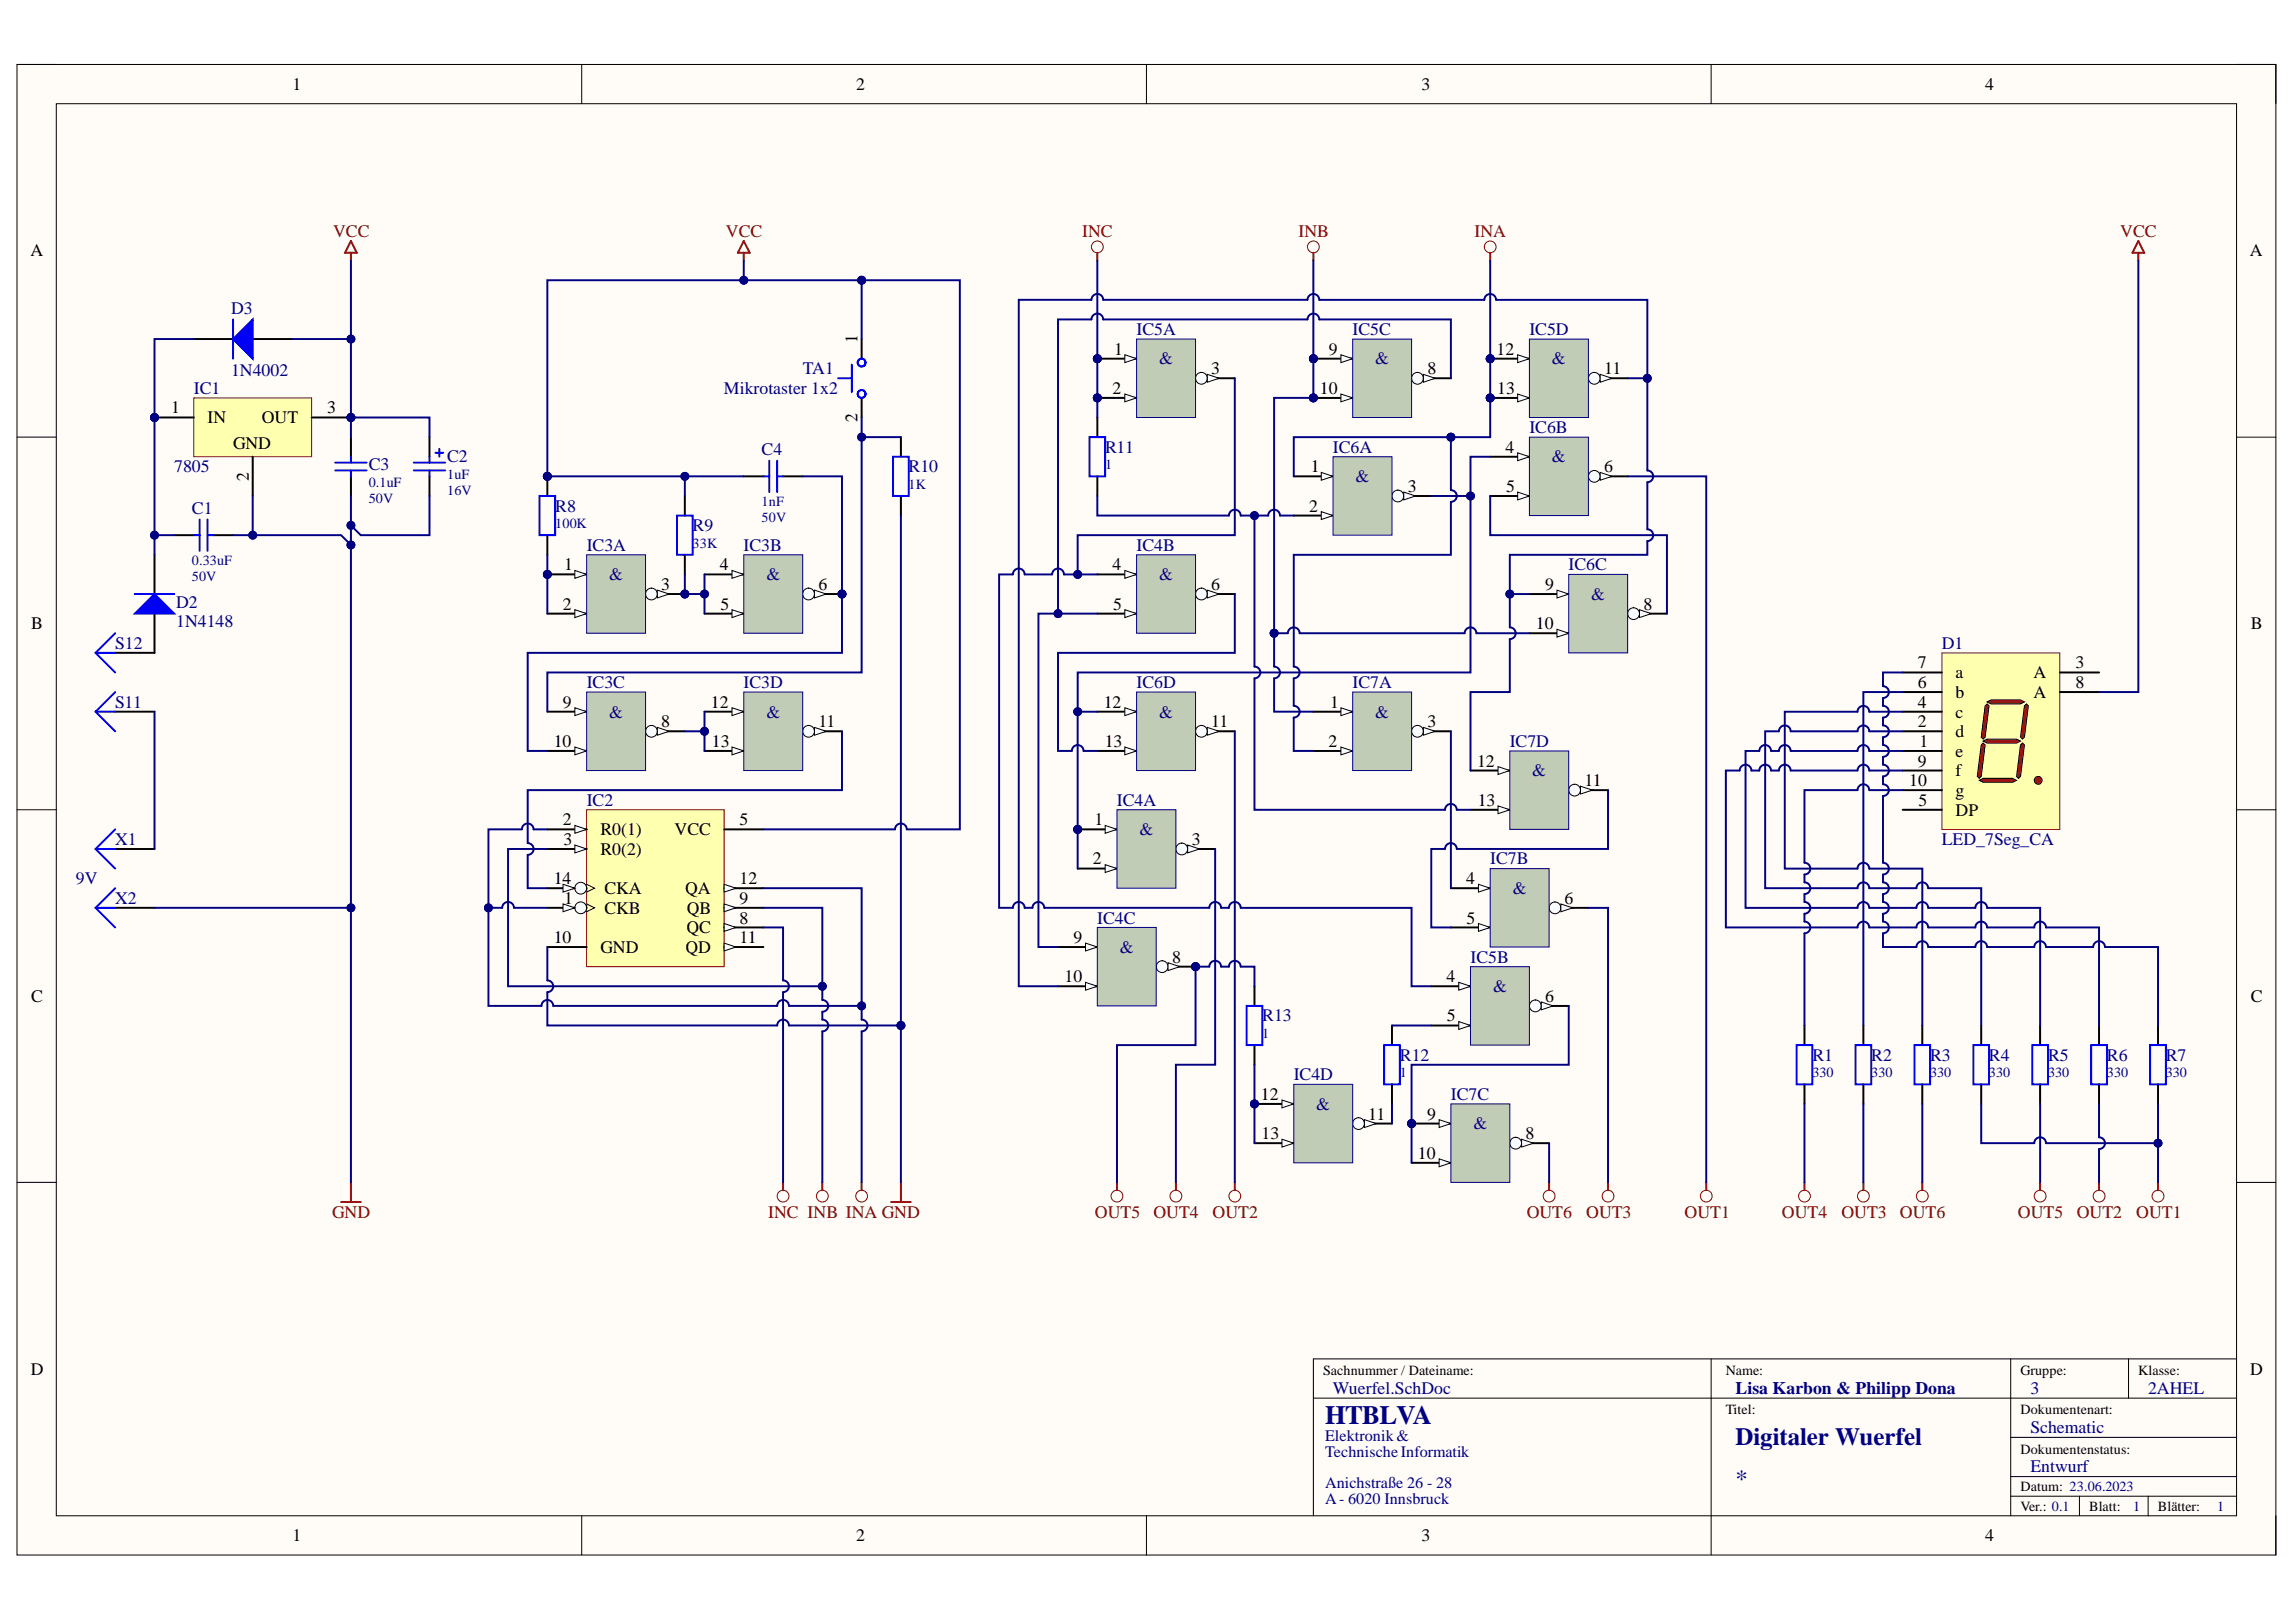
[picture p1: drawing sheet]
<svg xmlns="http://www.w3.org/2000/svg" width="297mm" height="210mm" viewBox="0 0 297 210" stroke-linecap="round" stroke-linejoin="round" font-family="sans-serif">
<defs><g id="words">
<text font-size="3.4" fill="#000080" x="171.4" y="184.2">HTBLVA</text>
<g font-size="3.2" fill="#000080">
<text x="224.5" y="187">Digitaler Wuerfel</text>
<text x="224.5" y="192.4">*</text>
</g>
<g font-size="2.3">
<text x="37.8" y="11.6">1</text>
<text x="110.7" y="11.6">2</text>
<text x="183.9" y="11.6">3</text>
<text x="256.8" y="11.6">4</text>
<text x="3.9" y="33.2">A</text>
<text x="291.1" y="33.2">A</text>
<text x="111" y="44.4" transform="rotate(-90 111 44.4)">1</text>
<text x="144.2" y="45.9">1</text>
<text x="171.9" y="45.9">9</text>
<text x="193.6" y="45.9">12</text>
<text x="22.2" y="53.5">1</text>
<text x="42.3" y="53.5">3</text>
<text x="143.9" y="51">2</text>
<text x="156.7" y="48.4">3</text>
<text x="170.7" y="51">10</text>
<text x="184.7" y="48.4">8</text>
<text x="193.7" y="51">13</text>
<text x="207.5" y="48.4">11</text>
<text x="26.9" y="54.8">IN</text>
<text x="30.1" y="58.1">GND</text>
<text x="33.9" y="54.8">OUT</text>
<text x="111" y="54.6" transform="rotate(-90 111 54.6)">2</text>
<text x="194.8" y="58.6">4</text>
<text x="32.2" y="62.2" transform="rotate(-90 32.2 62.2)">2</text>
<text x="169.6" y="61.1">1</text>
<text x="182.1" y="63.7">3</text>
<text x="194.9" y="63.7">5</text>
<text x="207.5" y="61.1">6</text>
<text x="169.4" y="66.2">2</text>
<text x="73" y="73.8">1</text>
<text x="85.5" y="76.4">3</text>
<text x="93.1" y="73.8">4</text>
<text x="105.9" y="76.4">6</text>
<text x="143.9" y="73.8">4</text>
<text x="156.7" y="76.4">6</text>
<text x="199.9" y="76.4">9</text>
<text x="4" y="81.4">B</text>
<text x="72.8" y="78.9">2</text>
<text x="93.2" y="78.9">5</text>
<text x="144" y="78.9">5</text>
<text x="198.7" y="81.4">10</text>
<text x="212.6" y="78.9">8</text>
<text x="291.2" y="81.4">B</text>
<text x="248.1" y="89.1">6</text>
<text x="248.1" y="86.5">7</text>
<text x="253" y="87.8">a</text>
<text x="263.1" y="87.8">A</text>
<text x="268.5" y="86.5">3</text>
<text x="268.5" y="89.1">8</text>
<text x="72.8" y="91.6">9</text>
<text x="85.5" y="94.1">8</text>
<text x="92" y="91.6">12</text>
<text x="105.9" y="94.1">11</text>
<text x="142.8" y="91.6">12</text>
<text x="156.7" y="94.1">11</text>
<text x="172.1" y="91.6">1</text>
<text x="184.7" y="94.1">3</text>
<text x="248.1" y="94.1">2</text>
<text x="248.1" y="91.6">4</text>
<text x="253" y="95.4">d</text>
<text x="253" y="92.9">c</text>
<text x="253" y="90.3">b</text>
<text x="263.1" y="90.3">A</text>
<text x="71.6" y="96.7">10</text>
<text x="92.1" y="96.7">13</text>
<text x="142.9" y="96.7">13</text>
<text x="171.9" y="96.7">2</text>
<text x="191.1" y="99.2">12</text>
<text x="205" y="101.7">11</text>
<text x="247" y="101.7">10</text>
<text x="248.1" y="99.2">9</text>
<text x="248.3" y="96.7">1</text>
<text x="253" y="100.5">f</text>
<text x="253" y="97.9">e</text>
<text x="72.8" y="106.8">2</text>
<text x="95.7" y="106.8">5</text>
<text x="141.6" y="106.8">1</text>
<text x="191.2" y="104.3">13</text>
<text x="248.2" y="104.3">5</text>
<text x="253" y="103">g</text>
<text x="253" y="105.5">DP</text>
<text x="72.9" y="109.3">3</text>
<text x="77.7" y="108.1">R0(1)</text>
<text x="77.7" y="110.6">R0(2)</text>
<text x="87.3" y="108.1">VCC</text>
<text x="141.4" y="111.9">2</text>
<text x="154.2" y="109.3">3</text>
<text x="71.6" y="114.4">14</text>
<text x="73" y="117">1</text>
<text x="78.2" y="115.7">CKA</text>
<text x="78.2" y="118.2">CKB</text>
<text x="88.6" y="115.7">QA</text>
<text x="88.8" y="118.2">QB</text>
<text x="95.7" y="119.5">8</text>
<text x="95.7" y="117">9</text>
<text x="95.7" y="114.4">12</text>
<text x="189.7" y="114.4">4</text>
<text x="189.7" y="119.5">5</text>
<text x="202.4" y="117">6</text>
<text x="71.6" y="122">10</text>
<text x="77.7" y="123.3">GND</text>
<text x="88.7" y="123.3">QD</text>
<text x="88.8" y="120.8">QC</text>
<text x="95.7" y="122">11</text>
<text x="138.9" y="122">9</text>
<text x="151.6" y="124.6">8</text>
<text x="4" y="129.6">C</text>
<text x="137.7" y="127.1">10</text>
<text x="187.2" y="127.1">4</text>
<text x="199.9" y="129.6">6</text>
<text x="291.2" y="129.6">C</text>
<text x="187.2" y="132.2">5</text>
<text x="163.1" y="142.4">12</text>
<text x="163.2" y="147.4">13</text>
<text x="177" y="144.9">11</text>
<text x="183.4" y="150">10</text>
<text x="184.6" y="144.9">9</text>
<text x="197.3" y="147.4">8</text>
<text x="4" y="177.9">D</text>
<text x="291.1" y="177.9">D</text>
<text x="37.8" y="199.5">1</text>
<text x="110.7" y="199.5">2</text>
<text x="183.9" y="199.5">3</text>
<text x="256.8" y="199.5">4</text>
</g>
<g font-size="2.3" fill="#800000">
<text x="43.1" y="30.7">VCC</text>
<text x="93.9" y="30.7">VCC</text>
<text x="140" y="30.7">INC</text>
<text x="168" y="30.7">INB</text>
<text x="190.8" y="30.7">INA</text>
<text x="274.3" y="30.7">VCC</text>
<text x="43" y="157.6">GND</text>
<text x="99.4" y="157.6">INC INB INA GND</text>
<text x="141.7" y="157.6">OUT5</text>
<text x="149.2" y="157.6">OUT4</text>
<text x="156.9" y="157.6">OUT2</text>
<text x="197.5" y="157.6">OUT6</text>
<text x="205.2" y="157.6">OUT3</text>
<text x="217.9" y="157.6">OUT1</text>
<text x="230.5" y="157.6">OUT4</text>
<text x="238.2" y="157.6">OUT3</text>
<text x="245.8" y="157.6">OUT6</text>
<text x="261.1" y="157.6">OUT5</text>
<text x="268.7" y="157.6">OUT2</text>
<text x="276.4" y="157.6">OUT1</text>
</g>
<g font-size="2.3" fill="#000080">
<text x="29.9" y="40.6">D3</text>
<text x="147" y="43.4">IC5A</text>
<text x="149.9" y="47.2">&amp;</text>
<text x="175" y="43.4">IC5C</text>
<text x="177.9" y="47.2">&amp;</text>
<text x="197.9" y="43.4">IC5D</text>
<text x="200.8" y="47.2">&amp;</text>
<text x="25.1" y="51">IC1</text>
<text x="29.9" y="48.7">1N4002</text>
<text x="93.7" y="51">Mikrotaster 1x2</text>
<text x="103.9" y="48.4">TA1</text>
<text x="57.8" y="59.8">C2</text>
<text x="98.5" y="58.8">C4</text>
<text x="143" y="58.6">R11</text>
<text x="172.4" y="58.6">IC6A</text>
<text x="197.9" y="56">IC6B</text>
<text x="200.8" y="59.8">&amp;</text>
<text x="22.5" y="61.1">7805</text>
<text x="47.7" y="60.9">C3</text>
<text x="117.6" y="61.1">R10</text>
<text x="175.4" y="62.4">&amp;</text>
<text x="24.8" y="66.5">C1</text>
<text x="71.8" y="66.2">R8</text>
<text x="75.9" y="71.3">IC3A</text>
<text x="89.6" y="68.7">R9</text>
<text x="96.2" y="71.3">IC3B</text>
<text x="147" y="71.3">IC4B</text>
<text x="78.8" y="75.1">&amp;</text>
<text x="99.2" y="75.1">&amp;</text>
<text x="149.9" y="75.1">&amp;</text>
<text x="202.9" y="73.8">IC6C</text>
<text x="205.8" y="77.6">&amp;</text>
<text x="14.9" y="84">S12</text>
<text x="22.8" y="78.6">D2</text>
<text x="22.8" y="81.2">1N4148</text>
<text x="251.2" y="84">D1</text>
<text x="75.9" y="89.1">IC3C</text>
<text x="96.2" y="89.1">IC3D</text>
<text x="147" y="89.1">IC6D</text>
<text x="175" y="89.1">IC7A</text>
<text x="14.9" y="91.6">S11</text>
<text x="78.8" y="92.9">&amp;</text>
<text x="99.2" y="92.9">&amp;</text>
<text x="149.9" y="92.9">&amp;</text>
<text x="177.9" y="92.9">&amp;</text>
<text x="195.3" y="96.7">IC7D</text>
<text x="198.2" y="100.5">&amp;</text>
<text x="75.9" y="104.3">IC2</text>
<text x="144.5" y="104.3">IC4A</text>
<text x="14.9" y="109.3">X1</text>
<text x="147.4" y="108.1">&amp;</text>
<text x="192.8" y="111.9">IC7B</text>
<text x="251.2" y="109.3">LED_7Seg_CA</text>
<text x="9.8" y="114.4">9V</text>
<text x="14.9" y="117">X2</text>
<text x="142" y="119.5">IC4C</text>
<text x="195.7" y="115.7">&amp;</text>
<text x="144.9" y="123.3">&amp;</text>
<text x="190.2" y="124.6">IC5B</text>
<text x="193.2" y="128.4">&amp;</text>
<text x="163.3" y="132.2">R13</text>
<text x="181.1" y="137.3">R12</text>
<text x="234.5" y="137.3">R1</text>
<text x="242.1" y="137.3">R2</text>
<text x="249.7" y="137.3">R3</text>
<text x="257.3" y="137.3">R4</text>
<text x="265" y="137.3">R5</text>
<text x="272.6" y="137.3">R6</text>
<text x="280.2" y="137.3">R7</text>
<text x="167.4" y="139.8">IC4D</text>
<text x="170.3" y="143.6">&amp;</text>
<text x="187.7" y="142.4">IC7C</text>
<text x="190.6" y="146.2">&amp;</text>
<text x="172.4" y="180.4">Wuerfel.SchDoc</text>
<text x="224.5" y="180.4">Lisa Karbon &amp; Philipp Dona</text>
<text x="262.7" y="180.4">3</text>
<text x="262.7" y="185.5">Schematic</text>
<text x="277.9" y="180.4">2AHEL</text>
<text x="262.7" y="190.6">Entwurf</text>
</g>
<g font-size="2.1" fill="#000080">
<text x="171.4" y="186.5">Elektronik&amp;</text>
<text x="171.4" y="188.6">TechnischeInformatik</text>
<text x="171.4" y="192.6">Anichstraße 26 - 28</text>
<text x="171.4" y="194.7">A- 6020 Innsbruck</text>
</g>
<g font-size="1.8" fill="#000080">
<text x="47.7" y="63">0.1uF</text>
<text x="47.7" y="65">50V</text>
<text x="57.8" y="62">1uF</text>
<text x="57.8" y="64">16V</text>
<text x="98.5" y="65.5">1nF</text>
<text x="117.6" y="63.3">1K</text>
<text x="143" y="60.7">1</text>
<text x="71.8" y="68.3">100K</text>
<text x="89.6" y="70.9">33K</text>
<text x="98.5" y="67.6">50V</text>
<text x="24.8" y="73.1">0.33uF</text>
<text x="24.8" y="75.2">50V</text>
<text x="163.3" y="134.3">1</text>
<text x="181.1" y="139.4">1</text>
<text x="234.5" y="139.4">330</text>
<text x="242.1" y="139.4">330</text>
<text x="249.7" y="139.4">330</text>
<text x="257.3" y="139.4">330</text>
<text x="265" y="139.4">330</text>
<text x="272.6" y="139.4">330</text>
<text x="280.2" y="139.4">330</text>
<text x="276" y="195.5">1</text>
<text x="286.8" y="195.5">1</text>
</g>
<g font-size="1.8">
<text x="171.2" y="178">Sachnummer / Dateiname:</text>
<text x="223.3" y="178">Name:</text>
<text x="261.4" y="178">Gruppe:</text>
<text x="276.6" y="178">Klasse:</text>
<text x="223.3" y="183">Titel:</text>
<text x="261.4" y="183">Dokumentenart:</text>
<text x="261.4" y="188.1">Dokumentenstatus:</text>
<text x="261.4" y="193">Datum: 23.06.2023</text>
<text x="261.4" y="195.5">Ver.: 0.1</text>
<text x="270.3" y="195.5">Blatt:</text>
<text x="279.2" y="195.5">Blätter:</text>
</g>
</g></defs>
<path d="M2.2 8.3h292.2v192.9h-292.2z" fill-rule="evenodd" fill="#fffcf8"/>
<path d="M2.2 8.3h292.2v192.9h-292.2z" fill="none" stroke="#000" stroke-width=".13"/>
<path d="M7.3 13.4h282v182.8h-282z" fill-rule="evenodd" fill="#fffcf8"/>
<g fill="none" stroke="#000" stroke-width=".13">
<path d="M2.2 8.3h5.1M7.3 13.4h282v182.8h-282zM75.3 8.3v5.1M148.3 8.3v5.1M221.4 8.3v5.1M289.3 8.3h5.1v5.1M2.2 56.6h5.1M289.3 56.6h5.1M2.2 104.8h5.1M289.3 104.8h5.1M2.2 153h5.1M289.3 153h5.1"/>
<path d="M221.4 175.9v25.3M260.1 175.9v20.3M275.4 175.9v5M289.3 175.9h-119.4v20.3M75.3 196.2v5M148.3 196.2v5M169.9 180.9h119.4M260.1 186h29.2M260.1 193.6h29.2M260.1 191.1h29.2M269 193.6v2.6M277.9 193.6v2.6"/>
<path d="M294.4 196.2v5"/>
</g>
<path d="M20 71.8v5.1M20 79.4v5.1" fill="none" stroke="#000" stroke-width=".25"/>
<path d="M17.4 79.4l2.6-2.5 2.5 2.5z" fill="#00f"/>
<path d="M17.4 79.4l2.6-2.5 2.5 2.5zM17.4 76.9h5.1M12.4 117.5l2.5 2.5M12.4 117.5h2.5M12.4 109.9l2.5 2.5M12.4 109.9h2.5M14.9 114.9l-2.5 2.6M14.9 107.3l-2.5 2.6" fill="none" stroke="#00f" stroke-width=".25"/>
<path d="M45.4 31.2l.8 1.5h-1.6zM45.4 32.7v1M142 32.7v1M169.9 32.7v1M192.8 32.7v1M144.5 153v1M152.1 153v1M159.7 153v1M208 153v1" fill="none" stroke="#800000" stroke-width=".25"/>
<path d="M14.9 117.5h5.1M14.9 109.9h5.1" fill="none" stroke="#000" stroke-width=".25"/>
<g fill="none" stroke="#800000" stroke-width=".13">
<circle cx="142" cy="31.9" r=".76"/>
<circle cx="169.9" cy="31.9" r=".76"/>
<circle cx="192.8" cy="32" r=".76"/>
<circle cx="144.5" cy="154.8" r=".76"/>
<circle cx="152.1" cy="154.8" r=".76"/>
<circle cx="159.7" cy="154.8" r=".76"/>
<circle cx="208" cy="154.8" r=".76"/>
</g>
<path d="M251.2 84.5h15.3v22.8h-15.3z" fill-rule="evenodd" fill="#ffffb0"/>
<path d="M251.2 84.5h15.3v22.8h-15.3z" fill="none" stroke="#800000" stroke-width=".13"/>
<path d="M246.2 87h5M246.2 99.7h5M246.2 97.2h5M246.2 94.6h5M246.2 89.6h5M246.2 92.1h5M266.5 87h5.1M266.5 89.6h5.1M246.2 102.3h5M246.2 104.8h5" fill="none" stroke="#000" stroke-width=".25"/>
<circle cx="263.7" cy="101" r=".51" fill="#c80000"/>
<circle cx="263.7" cy="101" r=".51" fill="none" stroke="#000" stroke-width=".13"/>
<path d="M256.1 101l.5-.3h3.8l.5 .3-.5 .2h-3.8z" fill-rule="evenodd" fill="#c80000"/>
<path d="M256.1 101l.5-.3h3.8l.5 .3-.5 .2h-3.8z" fill="none" stroke="#000" stroke-width=".13"/>
<path d="M256.6 95.9l.5-.2h3.8l.5 .2-.5 .3h-3.8z" fill-rule="evenodd" fill="#c80000"/>
<path d="M256.6 95.9l.5-.2h3.8l.5 .2-.5 .3h-3.8z" fill="none" stroke="#000" stroke-width=".13"/>
<path d="M257.1 90.8l.5-.2h3.8l.5 .2-.5 .3h-3.8z" fill-rule="evenodd" fill="#c80000"/>
<path d="M257.1 90.8l.5-.2h3.8l.5 .2-.5 .3h-3.8z" fill="none" stroke="#000" stroke-width=".13"/>
<path d="M261.9 91.3l.3-.2 .2 .2-.5 4.1-.2 .3-.3-.3z" fill-rule="evenodd" fill="#c80000"/>
<path d="M261.9 91.3l.3-.2 .2 .2-.5 4.1-.2 .3-.3-.3z" fill="none" stroke="#000" stroke-width=".13"/>
<path d="M256.8 91.3l.3-.2 .2 .2-.5 4.1-.2 .3-.3-.3z" fill-rule="evenodd" fill="#c80000"/>
<path d="M256.8 91.3l.3-.2 .2 .2-.5 4.1-.2 .3-.3-.3z" fill="none" stroke="#000" stroke-width=".13"/>
<path d="M256.3 96.4l.3-.2 .2 .2-.5 4.1-.2 .2-.3-.2z" fill-rule="evenodd" fill="#c80000"/>
<path d="M256.3 96.4l.3-.2 .2 .2-.5 4.1-.2 .2-.3-.2z" fill="none" stroke="#000" stroke-width=".13"/>
<path d="M261.4 96.4l.3-.2 .2 .2-.5 4.1-.3 .2-.2-.2z" fill-rule="evenodd" fill="#c80000"/>
<path d="M261.4 96.4l.3-.2 .2 .2-.5 4.1-.3 .2-.2-.2z" fill="none" stroke="#000" stroke-width=".13"/>
<circle cx="70.8" cy="74.3" r=".51" fill="#000080"/>
<circle cx="70.8" cy="74.3" r=".51" fill="none" stroke="#000080" stroke-width=".13"/>
<circle cx="88.6" cy="76.9" r=".51" fill="#000080"/>
<circle cx="88.6" cy="76.9" r=".51" fill="none" stroke="#000080" stroke-width=".13"/>
<path d="M70.8 74.3h5.1" fill="none" stroke="#000" stroke-width=".25"/>
<path d="M74.4 73.8l1.5 .5-1.5 .5z" fill="#f8fcff"/>
<path d="M74.4 73.8l1.5 .5-1.5 .5z" fill="none" stroke="#000" stroke-width=".13"/>
<circle cx="70.8" cy="74.3" r=".51" fill="#000080"/>
<circle cx="70.8" cy="74.3" r=".51" fill="none" stroke="#000080" stroke-width=".13"/>
<path d="M70.8 79.4h5.1" fill="none" stroke="#000" stroke-width=".25"/>
<path d="M74.4 78.9l1.5 .5-1.5 .5z" fill="#f8fcff"/>
<path d="M74.4 78.9l1.5 .5-1.5 .5z" fill="none" stroke="#000" stroke-width=".13"/>
<path d="M83.5 76.9h5.1" fill="none" stroke="#000" stroke-width=".25"/>
<circle cx="84.3" cy="76.9" r=".76" fill="#f8fcff"/>
<circle cx="84.3" cy="76.9" r=".76" fill="none" stroke="#000" stroke-width=".13"/>
<path d="M85 76.4l1.6 .5-1.6 .5z" fill="#f8fcff"/>
<path d="M85 76.4l1.6 .5-1.6 .5z" fill="none" stroke="#000" stroke-width=".13"/>
<circle cx="88.6" cy="76.9" r=".51" fill="#000080"/>
<circle cx="88.6" cy="76.9" r=".51" fill="none" stroke="#000080" stroke-width=".13"/>
<path d="M75.9 71.8h7.6v10.1h-7.6z" fill-rule="evenodd" fill="#c1ccb7"/>
<path d="M75.9 71.8h7.6v10.1h-7.6z" fill="none" stroke="#000080" stroke-width=".13"/>
<circle cx="108.9" cy="76.9" r=".51" fill="#000080"/>
<circle cx="108.9" cy="76.9" r=".51" fill="none" stroke="#000080" stroke-width=".13"/>
<path d="M91.1 79.4h5.1" fill="none" stroke="#000" stroke-width=".25"/>
<path d="M94.7 78.9l1.5 .5-1.5 .5z" fill="#f8fcff"/>
<path d="M94.7 78.9l1.5 .5-1.5 .5z" fill="none" stroke="#000" stroke-width=".13"/>
<path d="M103.8 76.9h5.1" fill="none" stroke="#000" stroke-width=".25"/>
<circle cx="104.6" cy="76.9" r=".76" fill="#f8fcff"/>
<circle cx="104.6" cy="76.9" r=".76" fill="none" stroke="#000" stroke-width=".13"/>
<path d="M105.4 76.4l1.5 .5-1.5 .5z" fill="#f8fcff"/>
<path d="M105.4 76.4l1.5 .5-1.5 .5z" fill="none" stroke="#000" stroke-width=".13"/>
<circle cx="108.9" cy="76.9" r=".51" fill="#000080"/>
<circle cx="108.9" cy="76.9" r=".51" fill="none" stroke="#000080" stroke-width=".13"/>
<path d="M91.1 74.3h5.1" fill="none" stroke="#000" stroke-width=".25"/>
<path d="M94.7 73.8l1.5 .5-1.5 .5z" fill="#f8fcff"/>
<path d="M94.7 73.8l1.5 .5-1.5 .5z" fill="none" stroke="#000" stroke-width=".13"/>
<path d="M96.2 71.8h7.6v10.1h-7.6z" fill-rule="evenodd" fill="#c1ccb7"/>
<path d="M96.2 71.8h7.6v10.1h-7.6z" fill="none" stroke="#000080" stroke-width=".13"/>
<path d="M88.6 64.2v2.5M88.6 71.8v2.5M96.2 61.6h2.6M101.3 61.6h2.5" fill="none" stroke="#000" stroke-width=".25"/>
<path d="M99.5 59.6v4.1M100.5 59.6v4.1M87.6 66.7h2v5.1h-2zM98.8 61.6h.7M100.5 61.6h.8" fill="none" stroke="#00f" stroke-width=".25"/>
<circle cx="70.8" cy="61.6" r=".51" fill="#000080"/>
<circle cx="70.8" cy="61.6" r=".51" fill="none" stroke="#000080" stroke-width=".13"/>
<path d="M70.8 61.6v2.6M70.8 69.3v2.5" fill="none" stroke="#000" stroke-width=".25"/>
<circle cx="70.8" cy="61.6" r=".51" fill="#000080"/>
<circle cx="70.8" cy="61.6" r=".51" fill="none" stroke="#000080" stroke-width=".13"/>
<g fill="none" stroke="#00f" stroke-width=".25">
<path d="M108.4 49h1.8M110.2 47.2v3.5M69.8 64.2h2v5.1h-2z"/>
<circle cx="111.5" cy="46.9" r=".51"/>
<circle cx="111.5" cy="51" r=".51"/>
</g>
<path d="M111.5 43.9v2.5M111.5 51.5v2.5" fill="none" stroke="#000" stroke-width=".25"/>
<path d="M75.9 104.8h17.8v20.3h-17.8z" fill-rule="evenodd" fill="#ffffb0"/>
<path d="M75.9 104.8h17.8v20.3h-17.8z" fill="none" stroke="#800000" stroke-width=".13"/>
<path d="M93.7 120h5.1" fill="none" stroke="#000" stroke-width=".25"/>
<path d="M93.7 119.5l1.5 .5-1.5 .5z" fill="#f8fcff"/>
<path d="M93.7 119.5l1.5 .5-1.5 .5z" fill="none" stroke="#000" stroke-width=".13"/>
<path d="M93.7 117.5h5.1" fill="none" stroke="#000" stroke-width=".25"/>
<path d="M93.7 117l1.5 .5-1.5 .5z" fill="#f8fcff"/>
<path d="M93.7 117l1.5 .5-1.5 .5z" fill="none" stroke="#000" stroke-width=".13"/>
<path d="M70.8 122.6h5.1M93.7 122.6h5.1" fill="none" stroke="#000" stroke-width=".25"/>
<path d="M93.7 122l1.5 .6-1.5 .5z" fill="#f8fcff"/>
<path d="M93.7 122l1.5 .6-1.5 .5z" fill="none" stroke="#000" stroke-width=".13"/>
<path d="M93.7 114.9h5.1" fill="none" stroke="#000" stroke-width=".25"/>
<path d="M93.7 114.4l1.5 .5-1.5 .5z" fill="#f8fcff"/>
<path d="M93.7 114.4l1.5 .5-1.5 .5z" fill="none" stroke="#000" stroke-width=".13"/>
<path d="M70.8 114.9h5.1" fill="none" stroke="#000" stroke-width=".25"/>
<circle cx="75.1" cy="114.9" r=".76" fill="#f8fcff"/>
<circle cx="75.1" cy="114.9" r=".76" fill="none" stroke="#000" stroke-width=".13"/>
<path d="M72.8 114.4l1.6 .5-1.6 .5z" fill="#f8fcff"/>
<path d="M72.8 114.4l1.6 .5-1.6 .5zM75.9 114.4l1 .5-1 .5" fill="none" stroke="#000" stroke-width=".13"/>
<path d="M70.8 117.5h5.1" fill="none" stroke="#000" stroke-width=".25"/>
<circle cx="75.1" cy="117.5" r=".76" fill="#f8fcff"/>
<circle cx="75.1" cy="117.5" r=".76" fill="none" stroke="#000" stroke-width=".13"/>
<path d="M72.8 117l1.6 .5-1.6 .5z" fill="#f8fcff"/>
<path d="M72.8 117l1.6 .5-1.6 .5zM75.9 117l1 .5-1 .5" fill="none" stroke="#000" stroke-width=".13"/>
<path d="M70.8 107.3h5.1" fill="none" stroke="#000" stroke-width=".25"/>
<path d="M74.4 106.8l1.5 .5-1.5 .5z" fill="#f8fcff"/>
<path d="M74.4 106.8l1.5 .5-1.5 .5z" fill="none" stroke="#000" stroke-width=".13"/>
<path d="M70.8 109.9h5.1" fill="none" stroke="#000" stroke-width=".25"/>
<path d="M74.4 109.4l1.5 .5-1.5 .5z" fill="#f8fcff"/>
<path d="M74.4 109.4l1.5 .5-1.5 .5z" fill="none" stroke="#000" stroke-width=".13"/>
<path d="M45.4 56.6v2.5M22.5 69.3h2.6M27.6 69.3h2.6M45.4 61.6v2.6M93.7 107.3h5.1" fill="none" stroke="#000" stroke-width=".25"/>
<g fill="none" stroke="#800000" stroke-width=".13">
<circle cx="101.3" cy="154.8" r=".76"/>
<circle cx="106.4" cy="154.8" r=".76"/>
<circle cx="111.5" cy="154.8" r=".76"/>
<circle cx="200.4" cy="154.8" r=".76"/>
<circle cx="220.7" cy="154.8" r=".76"/>
</g>
<path d="M44.1 155.5h2.6M45.4 153v2.5M101.3 153v1M106.4 153v1M111.5 153v1M200.4 153v1M220.7 153v1" fill="none" stroke="#800000" stroke-width=".25"/>
<path d="M43.4 59.9h4M45.4 59.1v.8M25.1 69.3h.7M25.8 67.2v4.1M26.8 67.2v4.1M26.8 69.3h.8M43.4 60.9h4M45.4 60.9v.7" fill="none" stroke="#00f" stroke-width=".25"/>
<circle cx="20" cy="54" r=".51" fill="#000080"/>
<circle cx="20" cy="54" r=".51" fill="none" stroke="#000080" stroke-width=".13"/>
<circle cx="45.4" cy="54" r=".51" fill="#000080"/>
<circle cx="45.4" cy="54" r=".51" fill="none" stroke="#000080" stroke-width=".13"/>
<path d="M25.1 51.5h15.2v7.6h-15.2z" fill-rule="evenodd" fill="#ffffb0"/>
<path d="M25.1 51.5h15.2v7.6h-15.2z" fill="none" stroke="#800000" stroke-width=".13"/>
<path d="M20 54h5.1" fill="none" stroke="#000" stroke-width=".25"/>
<circle cx="20" cy="54" r=".51" fill="#000080"/>
<circle cx="20" cy="54" r=".51" fill="none" stroke="#000080" stroke-width=".13"/>
<path d="M32.7 59.1v5.1M40.3 54h5.1" fill="none" stroke="#000" stroke-width=".25"/>
<circle cx="45.4" cy="54" r=".51" fill="#000080"/>
<circle cx="45.4" cy="54" r=".51" fill="none" stroke="#000080" stroke-width=".13"/>
<path d="M83.5 94.6h5.1" fill="none" stroke="#000" stroke-width=".25"/>
<circle cx="84.3" cy="94.6" r=".76" fill="#f8fcff"/>
<circle cx="84.3" cy="94.6" r=".76" fill="none" stroke="#000" stroke-width=".13"/>
<path d="M85 94.1l1.6 .5-1.6 .5z" fill="#f8fcff"/>
<path d="M85 94.1l1.6 .5-1.6 .5z" fill="none" stroke="#000" stroke-width=".13"/>
<path d="M70.8 92.1h5.1" fill="none" stroke="#000" stroke-width=".25"/>
<path d="M74.4 91.6l1.5 .5-1.5 .5z" fill="#f8fcff"/>
<path d="M74.4 91.6l1.5 .5-1.5 .5z" fill="none" stroke="#000" stroke-width=".13"/>
<path d="M70.8 97.2h5.1" fill="none" stroke="#000" stroke-width=".25"/>
<path d="M74.4 96.7l1.5 .5-1.5 .5z" fill="#f8fcff"/>
<path d="M74.4 96.7l1.5 .5-1.5 .5z" fill="none" stroke="#000" stroke-width=".13"/>
<path d="M75.9 89.6h7.6v10.1h-7.6z" fill-rule="evenodd" fill="#c1ccb7"/>
<path d="M75.9 89.6h7.6v10.1h-7.6z" fill="none" stroke="#000080" stroke-width=".13"/>
<path d="M103.8 94.6h5.1" fill="none" stroke="#000" stroke-width=".25"/>
<circle cx="104.6" cy="94.6" r=".76" fill="#f8fcff"/>
<circle cx="104.6" cy="94.6" r=".76" fill="none" stroke="#000" stroke-width=".13"/>
<path d="M105.4 94.1l1.5 .5-1.5 .5z" fill="#f8fcff"/>
<path d="M105.4 94.1l1.5 .5-1.5 .5z" fill="none" stroke="#000" stroke-width=".13"/>
<path d="M91.1 92.1h5.1" fill="none" stroke="#000" stroke-width=".25"/>
<path d="M94.7 91.6l1.5 .5-1.5 .5z" fill="#f8fcff"/>
<path d="M94.7 91.6l1.5 .5-1.5 .5z" fill="none" stroke="#000" stroke-width=".13"/>
<path d="M91.1 97.2h5.1" fill="none" stroke="#000" stroke-width=".25"/>
<path d="M94.7 96.7l1.5 .5-1.5 .5z" fill="#f8fcff"/>
<path d="M94.7 96.7l1.5 .5-1.5 .5z" fill="none" stroke="#000" stroke-width=".13"/>
<path d="M96.2 89.6h7.6v10.1h-7.6z" fill-rule="evenodd" fill="#c1ccb7"/>
<path d="M96.2 89.6h7.6v10.1h-7.6z" fill="none" stroke="#000080" stroke-width=".13"/>
<circle cx="142" cy="46.4" r=".51" fill="#000080"/>
<circle cx="142" cy="46.4" r=".51" fill="none" stroke="#000080" stroke-width=".13"/>
<circle cx="142" cy="51.5" r=".51" fill="#000080"/>
<circle cx="142" cy="51.5" r=".51" fill="none" stroke="#000080" stroke-width=".13"/>
<path d="M142 46.4h5" fill="none" stroke="#000" stroke-width=".25"/>
<path d="M145.5 45.9l1.5 .5-1.5 .5z" fill="#f8fcff"/>
<path d="M145.5 45.9l1.5 .5-1.5 .5z" fill="none" stroke="#000" stroke-width=".13"/>
<circle cx="142" cy="46.4" r=".51" fill="#000080"/>
<circle cx="142" cy="46.4" r=".51" fill="none" stroke="#000080" stroke-width=".13"/>
<path d="M142 51.5h5" fill="none" stroke="#000" stroke-width=".25"/>
<path d="M145.5 51l1.5 .5-1.5 .5z" fill="#f8fcff"/>
<path d="M145.5 51l1.5 .5-1.5 .5z" fill="none" stroke="#000" stroke-width=".13"/>
<circle cx="142" cy="51.5" r=".51" fill="#000080"/>
<circle cx="142" cy="51.5" r=".51" fill="none" stroke="#000080" stroke-width=".13"/>
<path d="M154.7 49h5" fill="none" stroke="#000" stroke-width=".25"/>
<circle cx="155.4" cy="49" r=".76" fill="#f8fcff"/>
<circle cx="155.4" cy="49" r=".76" fill="none" stroke="#000" stroke-width=".13"/>
<path d="M156.2 48.4l1.5 .6-1.5 .5z" fill="#f8fcff"/>
<path d="M156.2 48.4l1.5 .6-1.5 .5z" fill="none" stroke="#000" stroke-width=".13"/>
<path d="M147 43.9h7.7v10.1h-7.7z" fill-rule="evenodd" fill="#c1ccb7"/>
<path d="M147 43.9h7.7v10.1h-7.7z" fill="none" stroke="#000080" stroke-width=".13"/>
<circle cx="169.9" cy="46.4" r=".51" fill="#000080"/>
<circle cx="169.9" cy="46.4" r=".51" fill="none" stroke="#000080" stroke-width=".13"/>
<circle cx="169.9" cy="51.5" r=".51" fill="#000080"/>
<circle cx="169.9" cy="51.5" r=".51" fill="none" stroke="#000080" stroke-width=".13"/>
<path d="M182.6 49h5.1" fill="none" stroke="#000" stroke-width=".25"/>
<circle cx="183.4" cy="49" r=".76" fill="#f8fcff"/>
<circle cx="183.4" cy="49" r=".76" fill="none" stroke="#000" stroke-width=".13"/>
<path d="M184.1 48.4l1.6 .6-1.6 .5z" fill="#f8fcff"/>
<path d="M184.1 48.4l1.6 .6-1.6 .5z" fill="none" stroke="#000" stroke-width=".13"/>
<path d="M169.9 46.4h5.1" fill="none" stroke="#000" stroke-width=".25"/>
<path d="M173.5 45.9l1.5 .5-1.5 .5z" fill="#f8fcff"/>
<path d="M173.5 45.9l1.5 .5-1.5 .5z" fill="none" stroke="#000" stroke-width=".13"/>
<circle cx="169.9" cy="46.4" r=".51" fill="#000080"/>
<circle cx="169.9" cy="46.4" r=".51" fill="none" stroke="#000080" stroke-width=".13"/>
<path d="M169.9 51.5h5.1" fill="none" stroke="#000" stroke-width=".25"/>
<path d="M173.5 51l1.5 .5-1.5 .5z" fill="#f8fcff"/>
<path d="M173.5 51l1.5 .5-1.5 .5z" fill="none" stroke="#000" stroke-width=".13"/>
<circle cx="169.9" cy="51.5" r=".51" fill="#000080"/>
<circle cx="169.9" cy="51.5" r=".51" fill="none" stroke="#000080" stroke-width=".13"/>
<path d="M175 43.9h7.6v10.1h-7.6z" fill-rule="evenodd" fill="#c1ccb7"/>
<path d="M175 43.9h7.6v10.1h-7.6z" fill="none" stroke="#000080" stroke-width=".13"/>
<circle cx="192.8" cy="46.4" r=".51" fill="#000080"/>
<circle cx="192.8" cy="46.4" r=".51" fill="none" stroke="#000080" stroke-width=".13"/>
<circle cx="192.8" cy="51.5" r=".51" fill="#000080"/>
<circle cx="192.8" cy="51.5" r=".51" fill="none" stroke="#000080" stroke-width=".13"/>
<path d="M205.5 49h5.1" fill="none" stroke="#000" stroke-width=".25"/>
<circle cx="206.3" cy="49" r=".76" fill="#f8fcff"/>
<circle cx="206.3" cy="49" r=".76" fill="none" stroke="#000" stroke-width=".13"/>
<path d="M207 48.4l1.5 .6-1.5 .5z" fill="#f8fcff"/>
<path d="M207 48.4l1.5 .6-1.5 .5z" fill="none" stroke="#000" stroke-width=".13"/>
<path d="M192.8 46.4h5.1" fill="none" stroke="#000" stroke-width=".25"/>
<path d="M196.3 45.9l1.6 .5-1.6 .5z" fill="#f8fcff"/>
<path d="M196.3 45.9l1.6 .5-1.6 .5z" fill="none" stroke="#000" stroke-width=".13"/>
<circle cx="192.8" cy="46.4" r=".51" fill="#000080"/>
<circle cx="192.8" cy="46.4" r=".51" fill="none" stroke="#000080" stroke-width=".13"/>
<path d="M192.8 51.5h5.1" fill="none" stroke="#000" stroke-width=".25"/>
<path d="M196.3 51l1.6 .5-1.6 .5z" fill="#f8fcff"/>
<path d="M196.3 51l1.6 .5-1.6 .5z" fill="none" stroke="#000" stroke-width=".13"/>
<circle cx="192.8" cy="51.5" r=".51" fill="#000080"/>
<circle cx="192.8" cy="51.5" r=".51" fill="none" stroke="#000080" stroke-width=".13"/>
<path d="M197.9 43.9h7.6v10.1h-7.6z" fill-rule="evenodd" fill="#c1ccb7"/>
<path d="M197.9 43.9h7.6v10.1h-7.6z" fill="none" stroke="#000080" stroke-width=".13"/>
<path d="M167.4 61.6h5.1" fill="none" stroke="#000" stroke-width=".25"/>
<path d="M170.9 61.1l1.6 .5-1.6 .5z" fill="#f8fcff"/>
<path d="M170.9 61.1l1.6 .5-1.6 .5z" fill="none" stroke="#000" stroke-width=".13"/>
<path d="M167.4 66.7h5.1" fill="none" stroke="#000" stroke-width=".25"/>
<path d="M170.9 66.2l1.6 .5-1.6 .5z" fill="#f8fcff"/>
<path d="M170.9 66.2l1.6 .5-1.6 .5z" fill="none" stroke="#000" stroke-width=".13"/>
<path d="M180.1 64.2h5.1" fill="none" stroke="#000" stroke-width=".25"/>
<circle cx="180.8" cy="64.2" r=".76" fill="#f8fcff"/>
<circle cx="180.8" cy="64.2" r=".76" fill="none" stroke="#000" stroke-width=".13"/>
<path d="M181.6 63.7l1.5 .5-1.5 .5z" fill="#f8fcff"/>
<path d="M181.6 63.7l1.5 .5-1.5 .5z" fill="none" stroke="#000" stroke-width=".13"/>
<path d="M172.5 59.1h7.6v10.2h-7.6z" fill-rule="evenodd" fill="#c1ccb7"/>
<path d="M172.5 59.1h7.6v10.2h-7.6z" fill="none" stroke="#000080" stroke-width=".13"/>
<path d="M210.6 79.4h5.1" fill="none" stroke="#000" stroke-width=".25"/>
<circle cx="211.3" cy="79.4" r=".76" fill="#f8fcff"/>
<circle cx="211.3" cy="79.4" r=".76" fill="none" stroke="#000" stroke-width=".13"/>
<path d="M212.1 78.9l1.5 .5-1.5 .5z" fill="#f8fcff"/>
<path d="M212.1 78.9l1.5 .5-1.5 .5z" fill="none" stroke="#000" stroke-width=".13"/>
<path d="M197.9 76.9h5" fill="none" stroke="#000" stroke-width=".25"/>
<path d="M201.4 76.4l1.5 .5-1.5 .5z" fill="#f8fcff"/>
<path d="M201.4 76.4l1.5 .5-1.5 .5z" fill="none" stroke="#000" stroke-width=".13"/>
<path d="M197.9 81.9h5" fill="none" stroke="#000" stroke-width=".25"/>
<path d="M201.4 81.4l1.5 .5-1.5 .6z" fill="#f8fcff"/>
<path d="M201.4 81.4l1.5 .5-1.5 .6z" fill="none" stroke="#000" stroke-width=".13"/>
<path d="M202.9 74.3h7.7v10.2h-7.7z" fill-rule="evenodd" fill="#c1ccb7"/>
<path d="M202.9 74.3h7.7v10.2h-7.7z" fill="none" stroke="#000080" stroke-width=".13"/>
<path d="M192.8 64.2h5.1" fill="none" stroke="#000" stroke-width=".25"/>
<path d="M196.3 63.7l1.6 .5-1.6 .5z" fill="#f8fcff"/>
<path d="M196.3 63.7l1.6 .5-1.6 .5z" fill="none" stroke="#000" stroke-width=".13"/>
<path d="M205.5 61.6h5.1" fill="none" stroke="#000" stroke-width=".25"/>
<circle cx="206.3" cy="61.6" r=".76" fill="#f8fcff"/>
<circle cx="206.3" cy="61.6" r=".76" fill="none" stroke="#000" stroke-width=".13"/>
<path d="M207 61.1l1.5 .5-1.5 .5z" fill="#f8fcff"/>
<path d="M207 61.1l1.5 .5-1.5 .5z" fill="none" stroke="#000" stroke-width=".13"/>
<path d="M192.8 59.1h5.1" fill="none" stroke="#000" stroke-width=".25"/>
<path d="M196.3 58.6l1.6 .5-1.6 .5z" fill="#f8fcff"/>
<path d="M196.3 58.6l1.6 .5-1.6 .5z" fill="none" stroke="#000" stroke-width=".13"/>
<path d="M197.9 56.6h7.6v10.1h-7.6z" fill-rule="evenodd" fill="#c1ccb7"/>
<path d="M197.9 56.6h7.6v10.1h-7.6z" fill="none" stroke="#000080" stroke-width=".13"/>
<path d="M142 79.4h5" fill="none" stroke="#000" stroke-width=".25"/>
<path d="M145.5 78.9l1.5 .5-1.5 .5z" fill="#f8fcff"/>
<path d="M145.5 78.9l1.5 .5-1.5 .5z" fill="none" stroke="#000" stroke-width=".13"/>
<path d="M154.7 76.9h5" fill="none" stroke="#000" stroke-width=".25"/>
<circle cx="155.4" cy="76.9" r=".76" fill="#f8fcff"/>
<circle cx="155.4" cy="76.9" r=".76" fill="none" stroke="#000" stroke-width=".13"/>
<path d="M156.2 76.4l1.5 .5-1.5 .5z" fill="#f8fcff"/>
<path d="M156.2 76.4l1.5 .5-1.5 .5z" fill="none" stroke="#000" stroke-width=".13"/>
<path d="M142 74.3h5" fill="none" stroke="#000" stroke-width=".25"/>
<path d="M145.5 73.8l1.5 .5-1.5 .5z" fill="#f8fcff"/>
<path d="M145.5 73.8l1.5 .5-1.5 .5z" fill="none" stroke="#000" stroke-width=".13"/>
<path d="M147 71.8h7.7v10.1h-7.7z" fill-rule="evenodd" fill="#c1ccb7"/>
<path d="M147 71.8h7.7v10.1h-7.7z" fill="none" stroke="#000080" stroke-width=".13"/>
<path d="M154.7 94.6h5" fill="none" stroke="#000" stroke-width=".25"/>
<circle cx="155.4" cy="94.6" r=".76" fill="#f8fcff"/>
<circle cx="155.4" cy="94.6" r=".76" fill="none" stroke="#000" stroke-width=".13"/>
<path d="M156.2 94.1l1.5 .5-1.5 .5z" fill="#f8fcff"/>
<path d="M156.2 94.1l1.5 .5-1.5 .5z" fill="none" stroke="#000" stroke-width=".13"/>
<path d="M142 92.1h5" fill="none" stroke="#000" stroke-width=".25"/>
<path d="M145.5 91.6l1.5 .5-1.5 .5z" fill="#f8fcff"/>
<path d="M145.5 91.6l1.5 .5-1.5 .5z" fill="none" stroke="#000" stroke-width=".13"/>
<path d="M142 97.2h5" fill="none" stroke="#000" stroke-width=".25"/>
<path d="M145.5 96.7l1.5 .5-1.5 .5z" fill="#f8fcff"/>
<path d="M145.5 96.7l1.5 .5-1.5 .5z" fill="none" stroke="#000" stroke-width=".13"/>
<path d="M147 89.6h7.7v10.1h-7.7z" fill-rule="evenodd" fill="#c1ccb7"/>
<path d="M147 89.6h7.7v10.1h-7.7z" fill="none" stroke="#000080" stroke-width=".13"/>
<path d="M169.9 92.1h5.1" fill="none" stroke="#000" stroke-width=".25"/>
<path d="M173.5 91.6l1.5 .5-1.5 .5z" fill="#f8fcff"/>
<path d="M173.5 91.6l1.5 .5-1.5 .5z" fill="none" stroke="#000" stroke-width=".13"/>
<path d="M169.9 97.2h5.1" fill="none" stroke="#000" stroke-width=".25"/>
<path d="M173.5 96.7l1.5 .5-1.5 .5z" fill="#f8fcff"/>
<path d="M173.5 96.7l1.5 .5-1.5 .5z" fill="none" stroke="#000" stroke-width=".13"/>
<path d="M182.6 94.6h5.1" fill="none" stroke="#000" stroke-width=".25"/>
<circle cx="183.4" cy="94.6" r=".76" fill="#f8fcff"/>
<circle cx="183.4" cy="94.6" r=".76" fill="none" stroke="#000" stroke-width=".13"/>
<path d="M184.1 94.1l1.6 .5-1.6 .5z" fill="#f8fcff"/>
<path d="M184.1 94.1l1.6 .5-1.6 .5z" fill="none" stroke="#000" stroke-width=".13"/>
<path d="M175 89.6h7.6v10.1h-7.6z" fill-rule="evenodd" fill="#c1ccb7"/>
<path d="M175 89.6h7.6v10.1h-7.6z" fill="none" stroke="#000080" stroke-width=".13"/>
<path d="M187.7 120h5.1" fill="none" stroke="#000" stroke-width=".25"/>
<path d="M191.3 119.5l1.5 .5-1.5 .5z" fill="#f8fcff"/>
<path d="M191.3 119.5l1.5 .5-1.5 .5z" fill="none" stroke="#000" stroke-width=".13"/>
<path d="M200.4 117.5h5.1" fill="none" stroke="#000" stroke-width=".25"/>
<circle cx="201.2" cy="117.5" r=".76" fill="#f8fcff"/>
<circle cx="201.2" cy="117.5" r=".76" fill="none" stroke="#000" stroke-width=".13"/>
<path d="M201.9 117l1.6 .5-1.6 .5z" fill="#f8fcff"/>
<path d="M201.9 117l1.6 .5-1.6 .5z" fill="none" stroke="#000" stroke-width=".13"/>
<path d="M187.7 114.9h5.1" fill="none" stroke="#000" stroke-width=".25"/>
<path d="M191.3 114.4l1.5 .5-1.5 .5z" fill="#f8fcff"/>
<path d="M191.3 114.4l1.5 .5-1.5 .5z" fill="none" stroke="#000" stroke-width=".13"/>
<path d="M192.8 112.4h7.6v10.2h-7.6z" fill-rule="evenodd" fill="#c1ccb7"/>
<path d="M192.8 112.4h7.6v10.2h-7.6z" fill="none" stroke="#000080" stroke-width=".13"/>
<path d="M202.9 102.3h5.1" fill="none" stroke="#000" stroke-width=".25"/>
<circle cx="203.7" cy="102.3" r=".76" fill="#f8fcff"/>
<circle cx="203.7" cy="102.3" r=".76" fill="none" stroke="#000" stroke-width=".13"/>
<path d="M204.5 101.7l1.5 .6-1.5 .5z" fill="#f8fcff"/>
<path d="M204.5 101.7l1.5 .6-1.5 .5z" fill="none" stroke="#000" stroke-width=".13"/>
<path d="M190.2 99.7h5.1" fill="none" stroke="#000" stroke-width=".25"/>
<path d="M193.8 99.2l1.5 .5-1.5 .5z" fill="#f8fcff"/>
<path d="M193.8 99.2l1.5 .5-1.5 .5z" fill="none" stroke="#000" stroke-width=".13"/>
<path d="M190.2 104.8h5.1" fill="none" stroke="#000" stroke-width=".25"/>
<path d="M193.8 104.3l1.5 .5-1.5 .5z" fill="#f8fcff"/>
<path d="M193.8 104.3l1.5 .5-1.5 .5z" fill="none" stroke="#000" stroke-width=".13"/>
<path d="M195.3 97.2h7.6v10.1h-7.6z" fill-rule="evenodd" fill="#c1ccb7"/>
<path d="M195.3 97.2h7.6v10.1h-7.6z" fill="none" stroke="#000080" stroke-width=".13"/>
<circle cx="139.4" cy="107.3" r=".51" fill="#000080"/>
<circle cx="139.4" cy="107.3" r=".51" fill="none" stroke="#000080" stroke-width=".13"/>
<path d="M139.4 107.3h5.1" fill="none" stroke="#000" stroke-width=".25"/>
<path d="M143 106.8l1.5 .5-1.5 .5z" fill="#f8fcff"/>
<path d="M143 106.8l1.5 .5-1.5 .5z" fill="none" stroke="#000" stroke-width=".13"/>
<circle cx="139.4" cy="107.3" r=".51" fill="#000080"/>
<circle cx="139.4" cy="107.3" r=".51" fill="none" stroke="#000080" stroke-width=".13"/>
<path d="M139.4 112.4h5.1" fill="none" stroke="#000" stroke-width=".25"/>
<path d="M143 111.9l1.5 .5-1.5 .5z" fill="#f8fcff"/>
<path d="M143 111.9l1.5 .5-1.5 .5z" fill="none" stroke="#000" stroke-width=".13"/>
<path d="M152.1 109.9h5.1" fill="none" stroke="#000" stroke-width=".25"/>
<circle cx="152.9" cy="109.9" r=".76" fill="#f8fcff"/>
<circle cx="152.9" cy="109.9" r=".76" fill="none" stroke="#000" stroke-width=".13"/>
<path d="M153.6 109.4l1.6 .5-1.6 .5z" fill="#f8fcff"/>
<path d="M153.6 109.4l1.6 .5-1.6 .5z" fill="none" stroke="#000" stroke-width=".13"/>
<path d="M144.5 104.8h7.6v10.1h-7.6z" fill-rule="evenodd" fill="#c1ccb7"/>
<path d="M144.5 104.8h7.6v10.1h-7.6z" fill="none" stroke="#000080" stroke-width=".13"/>
<circle cx="154.7" cy="125.1" r=".51" fill="#000080"/>
<circle cx="154.7" cy="125.1" r=".51" fill="none" stroke="#000080" stroke-width=".13"/>
<path d="M149.6 125.1h5.1" fill="none" stroke="#000" stroke-width=".25"/>
<circle cx="150.3" cy="125.1" r=".76" fill="#f8fcff"/>
<circle cx="150.3" cy="125.1" r=".76" fill="none" stroke="#000" stroke-width=".13"/>
<path d="M151.1 124.6l1.5 .5-1.5 .5z" fill="#f8fcff"/>
<path d="M151.1 124.6l1.5 .5-1.5 .5z" fill="none" stroke="#000" stroke-width=".13"/>
<circle cx="154.7" cy="125.1" r=".51" fill="#000080"/>
<circle cx="154.7" cy="125.1" r=".51" fill="none" stroke="#000080" stroke-width=".13"/>
<path d="M136.9 122.6h5.1" fill="none" stroke="#000" stroke-width=".25"/>
<path d="M140.4 122l1.6 .6-1.6 .5z" fill="#f8fcff"/>
<path d="M140.4 122l1.6 .6-1.6 .5z" fill="none" stroke="#000" stroke-width=".13"/>
<path d="M136.9 127.6h5.1" fill="none" stroke="#000" stroke-width=".25"/>
<path d="M140.4 127.1l1.6 .5-1.6 .5z" fill="#f8fcff"/>
<path d="M140.4 127.1l1.6 .5-1.6 .5z" fill="none" stroke="#000" stroke-width=".13"/>
<path d="M142 120h7.6v10.2h-7.6z" fill-rule="evenodd" fill="#c1ccb7"/>
<path d="M142 120h7.6v10.2h-7.6z" fill="none" stroke="#000080" stroke-width=".13"/>
<circle cx="162.3" cy="142.9" r=".51" fill="#000080"/>
<circle cx="162.3" cy="142.9" r=".51" fill="none" stroke="#000080" stroke-width=".13"/>
<path d="M175 145.4h5.1" fill="none" stroke="#000" stroke-width=".25"/>
<circle cx="175.8" cy="145.4" r=".76" fill="#f8fcff"/>
<circle cx="175.8" cy="145.4" r=".76" fill="none" stroke="#000" stroke-width=".13"/>
<path d="M176.5 144.9l1.6 .5-1.6 .5z" fill="#f8fcff"/>
<path d="M176.5 144.9l1.6 .5-1.6 .5z" fill="none" stroke="#000" stroke-width=".13"/>
<path d="M162.3 142.9h5.1" fill="none" stroke="#000" stroke-width=".25"/>
<path d="M165.8 142.4l1.6 .5-1.6 .5z" fill="#f8fcff"/>
<path d="M165.8 142.4l1.6 .5-1.6 .5z" fill="none" stroke="#000" stroke-width=".13"/>
<circle cx="162.3" cy="142.9" r=".51" fill="#000080"/>
<circle cx="162.3" cy="142.9" r=".51" fill="none" stroke="#000080" stroke-width=".13"/>
<path d="M162.3 147.9h5.1" fill="none" stroke="#000" stroke-width=".25"/>
<path d="M165.8 147.4l1.6 .5-1.6 .5z" fill="#f8fcff"/>
<path d="M165.8 147.4l1.6 .5-1.6 .5z" fill="none" stroke="#000" stroke-width=".13"/>
<path d="M167.4 140.3h7.6v10.2h-7.6z" fill-rule="evenodd" fill="#c1ccb7"/>
<path d="M167.4 140.3h7.6v10.2h-7.6z" fill="none" stroke="#000080" stroke-width=".13"/>
<circle cx="182.6" cy="145.4" r=".51" fill="#000080"/>
<circle cx="182.6" cy="145.4" r=".51" fill="none" stroke="#000080" stroke-width=".13"/>
<path d="M195.3 147.9h5.1" fill="none" stroke="#000" stroke-width=".25"/>
<circle cx="196.1" cy="147.9" r=".76" fill="#f8fcff"/>
<circle cx="196.1" cy="147.9" r=".76" fill="none" stroke="#000" stroke-width=".13"/>
<path d="M196.8 147.4l1.6 .5-1.6 .5z" fill="#f8fcff"/>
<path d="M196.8 147.4l1.6 .5-1.6 .5z" fill="none" stroke="#000" stroke-width=".13"/>
<path d="M182.6 145.4h5.1" fill="none" stroke="#000" stroke-width=".25"/>
<path d="M186.2 144.9l1.5 .5-1.5 .5z" fill="#f8fcff"/>
<path d="M186.2 144.9l1.5 .5-1.5 .5z" fill="none" stroke="#000" stroke-width=".13"/>
<circle cx="182.6" cy="145.4" r=".51" fill="#000080"/>
<circle cx="182.6" cy="145.4" r=".51" fill="none" stroke="#000080" stroke-width=".13"/>
<path d="M182.6 150.5h5.1" fill="none" stroke="#000" stroke-width=".25"/>
<path d="M186.2 150l1.5 .5-1.5 .5z" fill="#f8fcff"/>
<path d="M186.2 150l1.5 .5-1.5 .5z" fill="none" stroke="#000" stroke-width=".13"/>
<path d="M187.7 142.9h7.6v10.1h-7.6z" fill-rule="evenodd" fill="#c1ccb7"/>
<path d="M187.7 142.9h7.6v10.1h-7.6z" fill="none" stroke="#000080" stroke-width=".13"/>
<path d="M185.2 132.7h5" fill="none" stroke="#000" stroke-width=".25"/>
<path d="M188.7 132.2l1.5 .5-1.5 .5z" fill="#f8fcff"/>
<path d="M188.7 132.2l1.5 .5-1.5 .5z" fill="none" stroke="#000" stroke-width=".13"/>
<path d="M197.9 130.2h5" fill="none" stroke="#000" stroke-width=".25"/>
<circle cx="198.6" cy="130.2" r=".77" fill="#f8fcff"/>
<circle cx="198.6" cy="130.2" r=".76" fill="none" stroke="#000" stroke-width=".13"/>
<path d="M199.4 129.7l1.5 .5-1.5 .5z" fill="#f8fcff"/>
<path d="M199.4 129.7l1.5 .5-1.5 .5z" fill="none" stroke="#000" stroke-width=".13"/>
<path d="M185.2 127.6h5" fill="none" stroke="#000" stroke-width=".25"/>
<path d="M188.7 127.1l1.5 .5-1.5 .5z" fill="#f8fcff"/>
<path d="M188.7 127.1l1.5 .5-1.5 .5z" fill="none" stroke="#000" stroke-width=".13"/>
<path d="M190.2 125.1h7.7v10.1h-7.7z" fill-rule="evenodd" fill="#c1ccb7"/>
<path d="M190.2 125.1h7.7v10.1h-7.7z" fill="none" stroke="#000080" stroke-width=".13"/>
<path d="M276.6 31.2l.8 1.5h-1.5zM276.6 32.7v1M115.3 155.5h2.5M116.5 153v2.5M233.4 153v1M241.1 153v1M248.7 153v1M263.9 153v1M271.6 153v1M279.2 153v1" fill="none" stroke="#800000" stroke-width=".25"/>
<g fill="none" stroke="#800000" stroke-width=".13">
<circle cx="233.4" cy="154.8" r=".76"/>
<circle cx="241.1" cy="154.8" r=".76"/>
<circle cx="248.7" cy="154.8" r=".76"/>
<circle cx="263.9" cy="154.8" r=".76"/>
<circle cx="271.6" cy="154.8" r=".76"/>
<circle cx="279.2" cy="154.8" r=".76"/>
</g>
<g fill="none" stroke="#000" stroke-width=".25">
<path d="M25.1 43.9h5.1M32.7 43.9h5.1M116.5 56.6v2.5M116.5 64.2v2.5M14.9 92.1h5.1M14.9 84.5h5.1M233.4 132.7v2.5M241.1 132.7v2.5M248.7 132.7v2.5M256.3 132.7v2.5M263.9 132.7v2.5M271.6 132.7v2.5"/>
<path d="M279.2 132.7v2.5M233.4 140.3v2.6M241.1 140.3v2.6M248.7 140.3v2.6M256.3 140.3v2.6M263.9 140.3v2.6M271.6 140.3v2.6M279.2 140.3v2.6"/>
</g>
<g fill="none" stroke="#00f" stroke-width=".25">
<path d="M115.5 59.1h2.1v5.1h-2.1zM12.4 92.1l2.5 2.5M12.4 92.1h2.5M12.4 84.5l2.5 2.5M12.4 84.5h2.5M14.9 89.6l-2.5 2.5M14.9 81.9l-2.5 2.6M232.4 135.2h2.1v5.1h-2.1zM240.1 135.2h2v5.1h-2zM247.7 135.2h2v5.1h-2zM255.3 135.2h2v5.1h-2zM262.9 135.2h2.1v5.1h-2.1z"/>
<path d="M270.5 135.2h2.1v5.1h-2.1zM278.2 135.2h2v5.1h-2z"/>
</g>
<path d="M30.2 43.9l2.5-2.6v5.1z" fill="#00f"/>
<path d="M30.2 43.9l2.5-2.6v5.1zM30.2 41.3v5.1M53.5 59.9h4.1M55.6 59.1v.8M56.3 58.6h1M56.8 58.1v1M140.9 56.6h2.1v5h-2.1zM53.5 60.9h4.1M55.6 60.9v.7M161.3 130.2h2v5h-2zM179.1 135.2h2v5.1h-2z" fill="none" stroke="#00f" stroke-width=".25"/>
<path d="M55.6 56.6v2.5M142 54v2.6M55.6 61.6v2.6M142 61.6v2.6M162.3 127.6v2.6M162.3 135.2v2.6M180.1 132.7v2.5M180.1 140.3v2.6" fill="none" stroke="#000" stroke-width=".25"/>
<path d="M96.2 31.2l.8 1.5h-1.5zM96.2 32.7v1" fill="none" stroke="#800000" stroke-width=".25"/>
<path d="M45.4 33.7v22.9" fill="none" stroke="#000080" stroke-width=".25"/>
<circle cx="45.4" cy="43.9" r=".51" fill="#000080"/>
<circle cx="45.4" cy="43.9" r=".51" fill="none" stroke="#000080" stroke-width=".13"/>
<circle cx="45.4" cy="54" r=".51" fill="#000080"/>
<circle cx="45.4" cy="54" r=".51" fill="none" stroke="#000080" stroke-width=".13"/>
<path d="M20 54v15.3h2.5" fill="none" stroke="#000080" stroke-width=".25"/>
<circle cx="20" cy="69.3" r=".51" fill="#000080"/>
<circle cx="20" cy="69.3" r=".51" fill="none" stroke="#000080" stroke-width=".13"/>
<circle cx="20" cy="54" r=".51" fill="#000080"/>
<circle cx="20" cy="54" r=".51" fill="none" stroke="#000080" stroke-width=".13"/>
<path d="M32.7 64.2v5.1" fill="none" stroke="#000080" stroke-width=".25"/>
<circle cx="32.7" cy="69.3" r=".51" fill="#000080"/>
<circle cx="32.7" cy="69.3" r=".51" fill="none" stroke="#000080" stroke-width=".13"/>
<path d="M103.8 61.6h5.1v15.3" fill="none" stroke="#000080" stroke-width=".25"/>
<circle cx="108.9" cy="76.9" r=".51" fill="#000080"/>
<circle cx="108.9" cy="76.9" r=".51" fill="none" stroke="#000080" stroke-width=".13"/>
<path d="M108.9 76.9v7.6h-40.6v12.7h2.5" fill="none" stroke="#000080" stroke-width=".25"/>
<circle cx="108.9" cy="76.9" r=".51" fill="#000080"/>
<circle cx="108.9" cy="76.9" r=".51" fill="none" stroke="#000080" stroke-width=".13"/>
<path d="M70.8 109.9h-5.1v17.7h40.7" fill="none" stroke="#000080" stroke-width=".25"/>
<circle cx="106.4" cy="127.6" r=".51" fill="#000080"/>
<circle cx="106.4" cy="127.6" r=".51" fill="none" stroke="#000080" stroke-width=".13"/>
<path d="M70.8 71.8v7.6" fill="none" stroke="#000080" stroke-width=".25"/>
<circle cx="70.8" cy="74.3" r=".51" fill="#000080"/>
<circle cx="70.8" cy="74.3" r=".51" fill="none" stroke="#000080" stroke-width=".13"/>
<path d="M88.6 61.6v2.6" fill="none" stroke="#000080" stroke-width=".25"/>
<circle cx="88.6" cy="61.6" r=".51" fill="#000080"/>
<circle cx="88.6" cy="61.6" r=".51" fill="none" stroke="#000080" stroke-width=".13"/>
<path d="M91.1 74.3v2.6" fill="none" stroke="#000080" stroke-width=".25"/>
<circle cx="91.1" cy="76.9" r=".51" fill="#000080"/>
<circle cx="91.1" cy="76.9" r=".51" fill="none" stroke="#000080" stroke-width=".13"/>
<path d="M88.6 94.6h2.5M108.9 94.6v7.7h-40.6v6.8a.76 .76 0 0 1 .7 .8 .76 .76 0 0 1-.7 .7v4.3h2.5" fill="none" stroke="#000080" stroke-width=".25"/>
<circle cx="91.1" cy="94.6" r=".51" fill="#000080"/>
<circle cx="91.1" cy="94.6" r=".51" fill="none" stroke="#000080" stroke-width=".13"/>
<path d="M63.2 117.5h1.8a.76 .76 0 0 1 .7-.8 .76 .76 0 0 1 .8 .8h4.3" fill="none" stroke="#000080" stroke-width=".25"/>
<circle cx="63.2" cy="117.5" r=".51" fill="#000080"/>
<circle cx="63.2" cy="117.5" r=".51" fill="none" stroke="#000080" stroke-width=".13"/>
<path d="M142 33.7v12.7" fill="none" stroke="#000080" stroke-width=".25"/>
<circle cx="142" cy="46.4" r=".51" fill="#000080"/>
<circle cx="142" cy="46.4" r=".51" fill="none" stroke="#000080" stroke-width=".13"/>
<path d="M142 46.4v5.1" fill="none" stroke="#000080" stroke-width=".25"/>
<circle cx="142" cy="51.5" r=".51" fill="#000080"/>
<circle cx="142" cy="51.5" r=".51" fill="none" stroke="#000080" stroke-width=".13"/>
<circle cx="142" cy="46.4" r=".51" fill="#000080"/>
<circle cx="142" cy="46.4" r=".51" fill="none" stroke="#000080" stroke-width=".13"/>
<path d="M169.9 33.7v12.7" fill="none" stroke="#000080" stroke-width=".25"/>
<circle cx="169.9" cy="46.4" r=".51" fill="#000080"/>
<circle cx="169.9" cy="46.4" r=".51" fill="none" stroke="#000080" stroke-width=".13"/>
<path d="M169.9 46.4v5.1" fill="none" stroke="#000080" stroke-width=".25"/>
<circle cx="169.9" cy="46.4" r=".51" fill="#000080"/>
<circle cx="169.9" cy="46.4" r=".51" fill="none" stroke="#000080" stroke-width=".13"/>
<circle cx="169.9" cy="51.5" r=".51" fill="#000080"/>
<circle cx="169.9" cy="51.5" r=".51" fill="none" stroke="#000080" stroke-width=".13"/>
<path d="M192.8 33.7v12.7" fill="none" stroke="#000080" stroke-width=".25"/>
<circle cx="192.8" cy="46.4" r=".51" fill="#000080"/>
<circle cx="192.8" cy="46.4" r=".51" fill="none" stroke="#000080" stroke-width=".13"/>
<path d="M192.8 46.4v5.1" fill="none" stroke="#000080" stroke-width=".25"/>
<circle cx="192.8" cy="46.4" r=".51" fill="#000080"/>
<circle cx="192.8" cy="46.4" r=".51" fill="none" stroke="#000080" stroke-width=".13"/>
<circle cx="192.8" cy="51.5" r=".51" fill="#000080"/>
<circle cx="192.8" cy="51.5" r=".51" fill="none" stroke="#000080" stroke-width=".13"/>
<path d="M169.9 51.5h-5.1v30.4" fill="none" stroke="#000080" stroke-width=".25"/>
<circle cx="169.9" cy="51.5" r=".51" fill="#000080"/>
<circle cx="169.9" cy="51.5" r=".51" fill="none" stroke="#000080" stroke-width=".13"/>
<circle cx="164.8" cy="81.9" r=".51" fill="#000080"/>
<circle cx="164.8" cy="81.9" r=".51" fill="none" stroke="#000080" stroke-width=".13"/>
<path d="M159.7 49v20.3h-20.3v5h2.6" fill="none" stroke="#000080" stroke-width=".25"/>
<circle cx="139.4" cy="74.3" r=".51" fill="#000080"/>
<circle cx="139.4" cy="74.3" r=".51" fill="none" stroke="#000080" stroke-width=".13"/>
<path d="M187.7 49v-7.7h-17a.76 .76 0 0 0-.8-.7 .76 .76 0 0 0-.7 .7h-26.5a.76 .76 0 0 0-.7-.7 .76 .76 0 0 0-.8 .7h-4.3v38.1h5.1" fill="none" stroke="#000080" stroke-width=".25"/>
<circle cx="136.9" cy="79.4" r=".51" fill="#000080"/>
<circle cx="136.9" cy="79.4" r=".51" fill="none" stroke="#000080" stroke-width=".13"/>
<path d="M190.2 64.2v22.8h-50.8v5.1h2.6" fill="none" stroke="#000080" stroke-width=".25"/>
<circle cx="190.2" cy="64.2" r=".51" fill="#000080"/>
<circle cx="190.2" cy="64.2" r=".51" fill="none" stroke="#000080" stroke-width=".13"/>
<circle cx="139.4" cy="92.1" r=".51" fill="#000080"/>
<circle cx="139.4" cy="92.1" r=".51" fill="none" stroke="#000080" stroke-width=".13"/>
<path d="M210.6 61.6h10.1v91.4M139.4 92.1v15.2M159.7 94.6v58.4M187.7 94.6v20.3M205.5 117.5h2.5v35.5M208 102.3v7.6h-19.5a.76 .76 0 0 0-.8-.8 .76 .76 0 0 0-.8 .8h-1.7v10.1h2.5" fill="none" stroke="#000080" stroke-width=".25"/>
<circle cx="139.4" cy="92.1" r=".51" fill="#000080"/>
<circle cx="139.4" cy="92.1" r=".51" fill="none" stroke="#000080" stroke-width=".13"/>
<circle cx="139.4" cy="107.3" r=".51" fill="#000080"/>
<circle cx="139.4" cy="107.3" r=".51" fill="none" stroke="#000080" stroke-width=".13"/>
<path d="M139.4 107.3v5.1" fill="none" stroke="#000080" stroke-width=".25"/>
<circle cx="139.4" cy="107.3" r=".51" fill="#000080"/>
<circle cx="139.4" cy="107.3" r=".51" fill="none" stroke="#000080" stroke-width=".13"/>
<path d="M136.9 79.4h-2.6v43.2h2.6M157.2 109.9v27.9h-5.1v15.2" fill="none" stroke="#000080" stroke-width=".25"/>
<circle cx="136.9" cy="79.4" r=".51" fill="#000080"/>
<circle cx="136.9" cy="79.4" r=".51" fill="none" stroke="#000080" stroke-width=".13"/>
<path d="M213.1 49v-10.2h-19.5a.76 .76 0 0 0-.8-.8 .76 .76 0 0 0-.8 .8h-21.3a.76 .76 0 0 0-.8-.8 .76 .76 0 0 0-.7 .8h-26.5a.76 .76 0 0 0-.7-.8 .76 .76 0 0 0-.8 .8h-9.4v88.8h5.1" fill="none" stroke="#000080" stroke-width=".25"/>
<circle cx="213.1" cy="49" r=".51" fill="#000080"/>
<circle cx="213.1" cy="49" r=".51" fill="none" stroke="#000080" stroke-width=".13"/>
<path d="M154.7 125.1v10.1h-10.2v17.8" fill="none" stroke="#000080" stroke-width=".25"/>
<circle cx="154.7" cy="125.1" r=".51" fill="#000080"/>
<circle cx="154.7" cy="125.1" r=".51" fill="none" stroke="#000080" stroke-width=".13"/>
<path d="M202.9 130.2v7.6h-20.3v7.6" fill="none" stroke="#000080" stroke-width=".25"/>
<circle cx="182.6" cy="145.4" r=".51" fill="#000080"/>
<circle cx="182.6" cy="145.4" r=".51" fill="none" stroke="#000080" stroke-width=".13"/>
<path d="M182.6 145.4v5.1" fill="none" stroke="#000080" stroke-width=".25"/>
<circle cx="182.6" cy="145.4" r=".51" fill="#000080"/>
<circle cx="182.6" cy="145.4" r=".51" fill="none" stroke="#000080" stroke-width=".13"/>
<path d="M111.5 56.6h5M98.8 120h2.5v6.9a.76 .76 0 0 1 .8 .7 .76 .76 0 0 1-.8 .8v24.6M200.4 147.9v5.1" fill="none" stroke="#000080" stroke-width=".25"/>
<circle cx="111.5" cy="56.6" r=".51" fill="#000080"/>
<circle cx="111.5" cy="56.6" r=".51" fill="none" stroke="#000080" stroke-width=".13"/>
<path d="M37.8 43.9h7.6M246.2 89.6h-5.1v43.1M246.2 92.1h-4.4a.76 .76 0 0 0-.7-.8 .76 .76 0 0 0-.8 .8h-9.4v20.3h9.4a.76 .76 0 0 1 .8-.8 .76 .76 0 0 1 .7 .8h6.9v20.3M246.2 94.6h-4.4a.76 .76 0 0 0-.7-.7 .76 .76 0 0 0-.8 .7h-8.6a.76 .76 0 0 0-.8-.7 .76 .76 0 0 0-.8 .7h-1.7v20.3h11.9a.76 .76 0 0 1 .8-.7 .76 .76 0 0 1 .7 .7h6.1a.76 .76 0 0 1 .8-.7 .76 .76 0 0 1 .8 .7h6.8v17.8M246.2 97.2h-4.4a.76 .76 0 0 0-.7-.8 .76 .76 0 0 0-.8 .8h-8.6a.77 .77 0 0 0-.8-.8 .77 .77 0 0 0-.8 .8h-1a.76 .76 0 0 0-.7-.8 .76 .76 0 0 0-.8 .8h-1.8v20.3h14.5a.76 .76 0 0 1 .8-.8 .76 .76 0 0 1 .7 .8h6.1a.76 .76 0 0 1 .8-.8 .76 .76 0 0 1 .8 .8h6.1a.76 .76 0 0 1 .7-.8 .76 .76 0 0 1 .8 .8h6.8v15.2M246.2 99.7h-4.4a.76 .76 0 0 0-.7-.7 .76 .76 0 0 0-.8 .7h-8.6a.77 .77 0 0 0-.8-.7 .77 .77 0 0 0-.8 .7h-1a.76 .76 0 0 0-.7-.7 .76 .76 0 0 0-.8 .7h-1a.76 .76 0 0 0-.8-.7 .76 .76 0 0 0-.7 .7h-1.8v20.3h17a.76 .76 0 0 1 .8-.7 .76 .76 0 0 1 .7 .7h6.1a.76 .76 0 0 1 .8-.7 .76 .76 0 0 1 .8 .7h6.1a.76 .76 0 0 1 .7-.7 .76 .76 0 0 1 .8 .7h6.1a.76 .76 0 0 1 .7-.7 .76 .76 0 0 1 .8 .7h6.9v12.7M246.2 87h-2.6v1.8a.77 .77 0 0 1 .8 .8 .77 .77 0 0 1-.8 .7v1a.76 .76 0 0 1 .8 .8 .76 .76 0 0 1-.8 .8v1a.76 .76 0 0 1 .8 .7 .76 .76 0 0 1-.8 .8v1a.77 .77 0 0 1 .8 .8 .77 .77 0 0 1-.8 .7v1.1a.76 .76 0 0 1 .8 .7 .76 .76 0 0 1-.8 .8v1a.76 .76 0 0 1 .8 .8 .76 .76 0 0 1-.8 .7v8.6a.76 .76 0 0 1 .8 .8 .76 .76 0 0 1-.8 .8v1a.76 .76 0 0 1 .8 .7 .76 .76 0 0 1-.8 .8v1a.76 .76 0 0 1 .8 .8 .76 .76 0 0 1-.8 .7v1.1a.76 .76 0 0 1 .8 .7 .76 .76 0 0 1-.8 .8v1.8h4.3a.76 .76 0 0 1 .8-.8 .76 .76 0 0 1 .8 .8h6.1a.76 .76 0 0 1 .7-.8 .76 .76 0 0 1 .8 .8h6.1a.76 .76 0 0 1 .7-.8 .76 .76 0 0 1 .8 .8h6.1a.77 .77 0 0 1 .8-.8 .77 .77 0 0 1 .7 .8h6.9v10.1M246.2 102.3h-4.4a.76 .76 0 0 0-.7-.8 .76 .76 0 0 0-.8 .8h-6.9v9.3a.76 .76 0 0 1 .8 .8 .76 .76 0 0 1-.8 .8v1a.76 .76 0 0 1 .8 .7 .76 .76 0 0 1-.8 .8v1a.76 .76 0 0 1 .8 .8 .76 .76 0 0 1-.8 .7v1.1a.76 .76 0 0 1 .8 .7 .76 .76 0 0 1-.8 .8v11.9" fill="none" stroke="#000080" stroke-width=".25"/>
<circle cx="45.4" cy="43.9" r=".51" fill="#000080"/>
<circle cx="45.4" cy="43.9" r=".51" fill="none" stroke="#000080" stroke-width=".13"/>
<path d="M25.1 43.9h-5.1v10.1" fill="none" stroke="#000080" stroke-width=".25"/>
<circle cx="20" cy="54" r=".51" fill="#000080"/>
<circle cx="20" cy="54" r=".51" fill="none" stroke="#000080" stroke-width=".13"/>
<path d="M164.8 81.9v4.4a.76 .76 0 0 1 .8 .7 .76 .76 0 0 1-.8 .8v4.3h5.1" fill="none" stroke="#000080" stroke-width=".25"/>
<circle cx="164.8" cy="81.9" r=".51" fill="#000080"/>
<circle cx="164.8" cy="81.9" r=".51" fill="none" stroke="#000080" stroke-width=".13"/>
<path d="M192.8 64.2v5.1h22.9v10.1M195.3 76.9h2.6" fill="none" stroke="#000080" stroke-width=".25"/>
<circle cx="195.3" cy="76.9" r=".51" fill="#000080"/>
<circle cx="195.3" cy="76.9" r=".51" fill="none" stroke="#000080" stroke-width=".13"/>
<path d="M192.8 59.1h-2.6v5.1h-5" fill="none" stroke="#000080" stroke-width=".25"/>
<circle cx="190.2" cy="64.2" r=".51" fill="#000080"/>
<circle cx="190.2" cy="64.2" r=".51" fill="none" stroke="#000080" stroke-width=".13"/>
<path d="M192.8 51.5v5.1h-5.1" fill="none" stroke="#000080" stroke-width=".25"/>
<circle cx="187.7" cy="56.6" r=".51" fill="#000080"/>
<circle cx="187.7" cy="56.6" r=".51" fill="none" stroke="#000080" stroke-width=".13"/>
<circle cx="192.8" cy="51.5" r=".51" fill="#000080"/>
<circle cx="192.8" cy="51.5" r=".51" fill="none" stroke="#000080" stroke-width=".13"/>
<path d="M187.7 56.6v6.8a.76 .76 0 0 1 .8 .8 .76 .76 0 0 1-.8 .7v6.9h-20.3v14.5a.76 .76 0 0 1 .7 .7 .76 .76 0 0 1-.7 .8v3.5a.76 .76 0 0 1 .7 .8 .76 .76 0 0 1-.7 .8v4.3h2.5" fill="none" stroke="#000080" stroke-width=".25"/>
<circle cx="187.7" cy="56.6" r=".51" fill="#000080"/>
<circle cx="187.7" cy="56.6" r=".51" fill="none" stroke="#000080" stroke-width=".13"/>
<path d="M70.8 122.6v4.3a.76 .76 0 0 1 .8 .7 .76 .76 0 0 1-.8 .8v4.3h29.7a.76 .76 0 0 1 .8-.8 .76 .76 0 0 1 .8 .8h14.4" fill="none" stroke="#000080" stroke-width=".25"/>
<circle cx="116.5" cy="132.7" r=".51" fill="#000080"/>
<circle cx="116.5" cy="132.7" r=".51" fill="none" stroke="#000080" stroke-width=".13"/>
<path d="M116.5 66.7v66" fill="none" stroke="#000080" stroke-width=".25"/>
<circle cx="116.5" cy="132.7" r=".51" fill="#000080"/>
<circle cx="116.5" cy="132.7" r=".51" fill="none" stroke="#000080" stroke-width=".13"/>
<path d="M116.5 132.7v20.3" fill="none" stroke="#000080" stroke-width=".25"/>
<circle cx="116.5" cy="132.7" r=".51" fill="#000080"/>
<circle cx="116.5" cy="132.7" r=".51" fill="none" stroke="#000080" stroke-width=".13"/>
<path d="M164.8 81.9h1.8a.76 .76 0 0 1 .8-.7 .76 .76 0 0 1 .7 .7h21.4a.76 .76 0 0 1 .7-.7 .76 .76 0 0 1 .8 .7h6.9" fill="none" stroke="#000080" stroke-width=".25"/>
<circle cx="164.8" cy="81.9" r=".51" fill="#000080"/>
<circle cx="164.8" cy="81.9" r=".51" fill="none" stroke="#000080" stroke-width=".13"/>
<path d="M142 51.5v2.5M159.7 76.9v7.6h-22.8v12.7h1.8a.76 .76 0 0 1 .7-.8 .76 .76 0 0 1 .8 .8h1.8" fill="none" stroke="#000080" stroke-width=".25"/>
<circle cx="142" cy="51.5" r=".51" fill="#000080"/>
<circle cx="142" cy="51.5" r=".51" fill="none" stroke="#000080" stroke-width=".13"/>
<path d="M187.7 56.6h-20.3v5" fill="none" stroke="#000080" stroke-width=".25"/>
<circle cx="187.7" cy="56.6" r=".51" fill="#000080"/>
<circle cx="187.7" cy="56.6" r=".51" fill="none" stroke="#000080" stroke-width=".13"/>
<path d="M139.4 74.3h-1.8a.76 .76 0 0 0-.7-.7 .76 .76 0 0 0-.8 .7h-3.5a.76 .76 0 0 0-.8-.7 .76 .76 0 0 0-.8 .7h-1.7v43.2h1.7a.76 .76 0 0 1 .8-.8 .76 .76 0 0 1 .8 .8h1a.76 .76 0 0 1 .7-.8 .76 .76 0 0 1 .8 .8h21.3a.76 .76 0 0 1 .8-.8 .76 .76 0 0 1 .8 .8h1a.76 .76 0 0 1 .7-.8 .76 .76 0 0 1 .8 .8h22.1v10.1h2.6M180.1 132.7h5.1" fill="none" stroke="#000080" stroke-width=".25"/>
<circle cx="139.4" cy="74.3" r=".51" fill="#000080"/>
<circle cx="139.4" cy="74.3" r=".51" fill="none" stroke="#000080" stroke-width=".13"/>
<path d="M154.7 125.1h1.7a.76 .76 0 0 1 .8-.8 .76 .76 0 0 1 .8 .8h1a.76 .76 0 0 1 .7-.8 .76 .76 0 0 1 .8 .8h1.8v2.5M180.1 142.9v2.5" fill="none" stroke="#000080" stroke-width=".25"/>
<circle cx="154.7" cy="125.1" r=".51" fill="#000080"/>
<circle cx="154.7" cy="125.1" r=".51" fill="none" stroke="#000080" stroke-width=".13"/>
<path d="M162.3 137.8v10.1" fill="none" stroke="#000080" stroke-width=".25"/>
<circle cx="162.3" cy="142.9" r=".51" fill="#000080"/>
<circle cx="162.3" cy="142.9" r=".51" fill="none" stroke="#000080" stroke-width=".13"/>
<path d="M55.6 64.2v5.1h-8.9l-1.3-1.3" fill="none" stroke="#000080" stroke-width=".25"/>
<circle cx="45.4" cy="68" r=".51" fill="#000080"/>
<circle cx="45.4" cy="68" r=".51" fill="none" stroke="#000080" stroke-width=".13"/>
<path d="M45.4 54h10.2v2.6" fill="none" stroke="#000080" stroke-width=".25"/>
<circle cx="45.4" cy="54" r=".51" fill="#000080"/>
<circle cx="45.4" cy="54" r=".51" fill="none" stroke="#000080" stroke-width=".13"/>
<path d="M162.3 66.7v19.6a.76 .76 0 0 1 .8 .7 .76 .76 0 0 1-.8 .8v17h24.6a.76 .76 0 0 1 .8-.8 .76 .76 0 0 1 .8 .8h1.7" fill="none" stroke="#000080" stroke-width=".25"/>
<circle cx="162.3" cy="66.7" r=".51" fill="#000080"/>
<circle cx="162.3" cy="66.7" r=".51" fill="none" stroke="#000080" stroke-width=".13"/>
<path d="M70.8 107.3h-1.8a.76 .76 0 0 0-.7-.7 .76 .76 0 0 0-.8 .7h-4.3v22.9h6.9a.76 .76 0 0 1 .7-.8 .76 .76 0 0 1 .8 .8h28.9a.76 .76 0 0 1 .8-.8 .76 .76 0 0 1 .8 .8h9.4" fill="none" stroke="#000080" stroke-width=".25"/>
<circle cx="111.5" cy="130.2" r=".51" fill="#000080"/>
<circle cx="111.5" cy="130.2" r=".51" fill="none" stroke="#000080" stroke-width=".13"/>
<circle cx="63.2" cy="117.5" r=".51" fill="#000080"/>
<circle cx="63.2" cy="117.5" r=".51" fill="none" stroke="#000080" stroke-width=".13"/>
<path d="M70.8 61.6h25.4" fill="none" stroke="#000080" stroke-width=".25"/>
<circle cx="70.8" cy="61.6" r=".51" fill="#000080"/>
<circle cx="70.8" cy="61.6" r=".51" fill="none" stroke="#000080" stroke-width=".13"/>
<circle cx="88.6" cy="61.6" r=".51" fill="#000080"/>
<circle cx="88.6" cy="61.6" r=".51" fill="none" stroke="#000080" stroke-width=".13"/>
<path d="M88.6 74.3v2.6h2.5v2.5" fill="none" stroke="#000080" stroke-width=".25"/>
<circle cx="91.1" cy="76.9" r=".51" fill="#000080"/>
<circle cx="91.1" cy="76.9" r=".51" fill="none" stroke="#000080" stroke-width=".13"/>
<circle cx="88.6" cy="76.9" r=".51" fill="#000080"/>
<circle cx="88.6" cy="76.9" r=".51" fill="none" stroke="#000080" stroke-width=".13"/>
<path d="M142 64.2v2.5h17a.76 .76 0 0 1 .7-.7 .76 .76 0 0 1 .8 .7h3.6a.76 .76 0 0 1 .7-.7 .76 .76 0 0 1 .8 .7h1.8" fill="none" stroke="#000080" stroke-width=".25"/>
<circle cx="162.3" cy="66.7" r=".51" fill="#000080"/>
<circle cx="162.3" cy="66.7" r=".51" fill="none" stroke="#000080" stroke-width=".13"/>
<path d="M210.6 49h2.5v11.9a.76 .76 0 0 1 .8 .7 .76 .76 0 0 1-.8 .8v6.1a.77 .77 0 0 1 .8 .8 .77 .77 0 0 1-.8 .7v1.8h-17.8v9.4a.76 .76 0 0 1 .8 .7 .76 .76 0 0 1-.8 .8v6.9h-5.1v10.1" fill="none" stroke="#000080" stroke-width=".25"/>
<circle cx="195.3" cy="76.9" r=".51" fill="#000080"/>
<circle cx="195.3" cy="76.9" r=".51" fill="none" stroke="#000080" stroke-width=".13"/>
<circle cx="213.1" cy="49" r=".51" fill="#000080"/>
<circle cx="213.1" cy="49" r=".51" fill="none" stroke="#000080" stroke-width=".13"/>
<path d="M111.5 54v33h-40.7v5.1" fill="none" stroke="#000080" stroke-width=".25"/>
<circle cx="111.5" cy="56.6" r=".51" fill="#000080"/>
<circle cx="111.5" cy="56.6" r=".51" fill="none" stroke="#000080" stroke-width=".13"/>
<path d="M91.1 92.1v5.1" fill="none" stroke="#000080" stroke-width=".25"/>
<circle cx="91.1" cy="94.6" r=".51" fill="#000080"/>
<circle cx="91.1" cy="94.6" r=".51" fill="none" stroke="#000080" stroke-width=".13"/>
<path d="M20 69.3v2.5" fill="none" stroke="#000080" stroke-width=".25"/>
<circle cx="20" cy="69.3" r=".51" fill="#000080"/>
<circle cx="20" cy="69.3" r=".51" fill="none" stroke="#000080" stroke-width=".13"/>
<path d="M111.5 36.3h12.7v71h-6.9a.76 .76 0 0 0-.7-.7 .76 .76 0 0 0-.8 .7h-17M20 92.1v17.8" fill="none" stroke="#000080" stroke-width=".25"/>
<circle cx="111.5" cy="36.3" r=".51" fill="#000080"/>
<circle cx="111.5" cy="36.3" r=".51" fill="none" stroke="#000080" stroke-width=".13"/>
<path d="M263.9 142.9v10.1M279.2 142.9v10.1" fill="none" stroke="#000080" stroke-width=".25"/>
<circle cx="279.2" cy="147.9" r=".51" fill="#000080"/>
<circle cx="279.2" cy="147.9" r=".51" fill="none" stroke="#000080" stroke-width=".13"/>
<path d="M241.1 142.9v10.1M248.7 142.9v10.1M256.3 142.9v5h6.9a.76 .76 0 0 1 .7-.7 .76 .76 0 0 1 .8 .7h14.5" fill="none" stroke="#000080" stroke-width=".25"/>
<circle cx="279.2" cy="147.9" r=".51" fill="#000080"/>
<circle cx="279.2" cy="147.9" r=".51" fill="none" stroke="#000080" stroke-width=".13"/>
<path d="M276.6 33.7v55.9h-5M98.8 117.5h7.6v11.9a.76 .76 0 0 1 .8 .8 .76 .76 0 0 1-.8 .7v1a.76 .76 0 0 1 .8 .8 .76 .76 0 0 1-.8 .8v19.5M233.4 142.9v10.1M271.6 142.9v4.3a.76 .76 0 0 1 .7 .7 .76 .76 0 0 1-.7 .8v4.3" fill="none" stroke="#000080" stroke-width=".25"/>
<circle cx="106.4" cy="127.6" r=".51" fill="#000080"/>
<circle cx="106.4" cy="127.6" r=".51" fill="none" stroke="#000080" stroke-width=".13"/>
<path d="M98.8 114.9h12.7v17a.76 .76 0 0 1 .7 .8 .76 .76 0 0 1-.7 .8v19.5" fill="none" stroke="#000080" stroke-width=".25"/>
<circle cx="111.5" cy="130.2" r=".51" fill="#000080"/>
<circle cx="111.5" cy="130.2" r=".51" fill="none" stroke="#000080" stroke-width=".13"/>
<path d="M111.5 36.3v7.6" fill="none" stroke="#000080" stroke-width=".25"/>
<circle cx="111.5" cy="36.3" r=".51" fill="#000080"/>
<circle cx="111.5" cy="36.3" r=".51" fill="none" stroke="#000080" stroke-width=".13"/>
<path d="M111.5 36.3h-40.7v25.3" fill="none" stroke="#000080" stroke-width=".25"/>
<circle cx="70.8" cy="61.6" r=".51" fill="#000080"/>
<circle cx="70.8" cy="61.6" r=".51" fill="none" stroke="#000080" stroke-width=".13"/>
<circle cx="96.2" cy="36.3" r=".51" fill="#000080"/>
<circle cx="96.2" cy="36.3" r=".51" fill="none" stroke="#000080" stroke-width=".13"/>
<circle cx="111.5" cy="36.3" r=".51" fill="#000080"/>
<circle cx="111.5" cy="36.3" r=".51" fill="none" stroke="#000080" stroke-width=".13"/>
<path d="M96.2 33.7v2.6" fill="none" stroke="#000080" stroke-width=".25"/>
<circle cx="96.2" cy="36.3" r=".51" fill="#000080"/>
<circle cx="96.2" cy="36.3" r=".51" fill="none" stroke="#000080" stroke-width=".13"/>
<path d="M30.2 69.3h13.9l1.3 1.2" fill="none" stroke="#000080" stroke-width=".25"/>
<circle cx="32.7" cy="69.3" r=".51" fill="#000080"/>
<circle cx="32.7" cy="69.3" r=".51" fill="none" stroke="#000080" stroke-width=".13"/>
<circle cx="45.4" cy="70.5" r=".51" fill="#000080"/>
<circle cx="45.4" cy="70.5" r=".51" fill="none" stroke="#000080" stroke-width=".13"/>
<path d="M45.4 64.2v53.3" fill="none" stroke="#000080" stroke-width=".25"/>
<circle cx="45.4" cy="68" r=".51" fill="#000080"/>
<circle cx="45.4" cy="68" r=".51" fill="none" stroke="#000080" stroke-width=".13"/>
<circle cx="45.4" cy="70.5" r=".51" fill="#000080"/>
<circle cx="45.4" cy="70.5" r=".51" fill="none" stroke="#000080" stroke-width=".13"/>
<circle cx="45.4" cy="117.5" r=".51" fill="#000080"/>
<circle cx="45.4" cy="117.5" r=".51" fill="none" stroke="#000080" stroke-width=".13"/>
<path d="M20 117.5h25.4v35.5" fill="none" stroke="#000080" stroke-width=".25"/>
<circle cx="45.4" cy="117.5" r=".51" fill="#000080"/>
<circle cx="45.4" cy="117.5" r=".51" fill="none" stroke="#000080" stroke-width=".13"/>
<use href="#words"/>
</svg>
